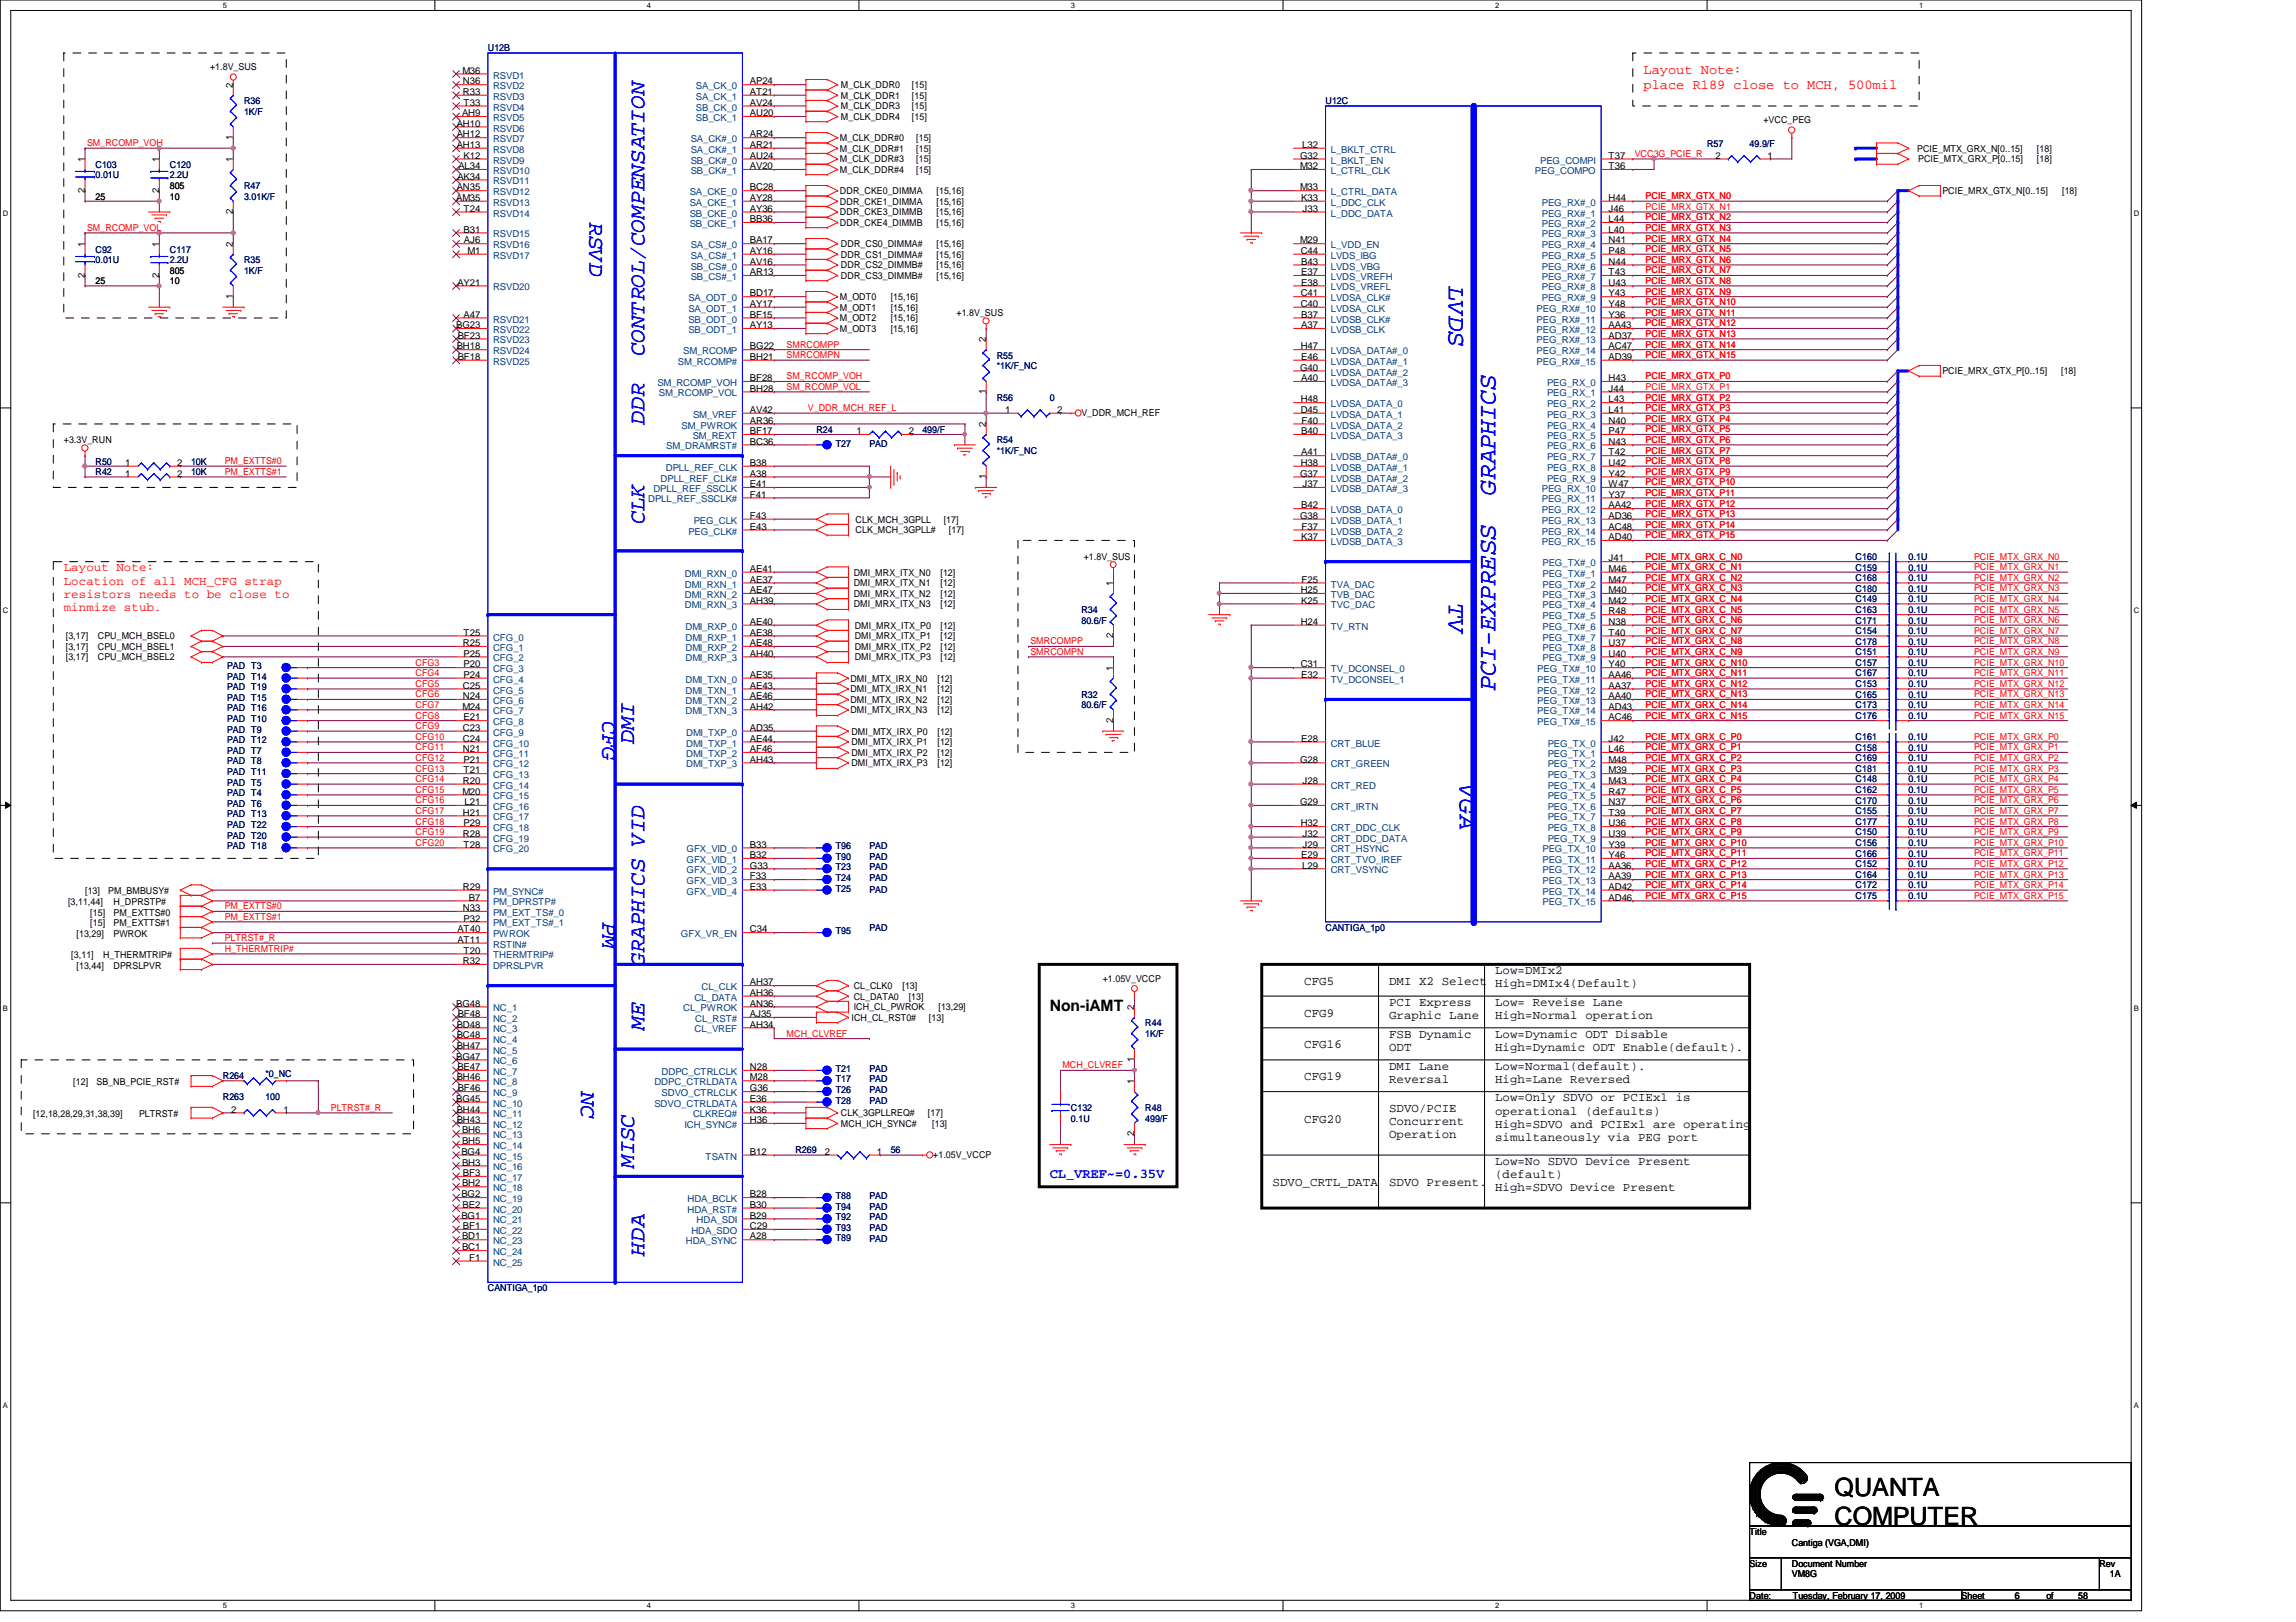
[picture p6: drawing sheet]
<svg xmlns="http://www.w3.org/2000/svg" width="297mm" height="210mm" viewBox="0 0 297 210" stroke-linecap="round" stroke-linejoin="round" font-family="sans-serif">
<defs><g id="words">
<g font-size="3.3" fill="#00f">
<text x="187.4" y="37" transform="rotate(90 187.4 37)">LVDS</text>
<text x="193.5" y="64.1" transform="rotate(-90 193.5 64.1)">GRAPHICS</text>
<text x="187.4" y="78.1" transform="rotate(90 187.4 78.1)">TV</text>
<text x="193.5" y="89.4" transform="rotate(-90 193.5 89.4)">PCI-EXPRESS</text>
<text x="188.8" y="101.5" transform="rotate(90 188.8 101.5)">VGA</text>
</g>
<g font-size="3.3">
<text x="237.3" y="193.6">QUANTA</text>
<text x="237.3" y="197.4">COMPUTER</text>
</g>
<g font-size="2.9" fill="#00f">
<text x="76.3" y="28.8" transform="rotate(90 76.3 28.8)">RSVD</text>
<text x="83.4" y="46.1" transform="rotate(-90 83.4 46.1)">CONTROL/COMPENSATION</text>
<text x="83.4" y="55" transform="rotate(-90 83.4 55)">DDR</text>
<text x="83.4" y="67.9" transform="rotate(-90 83.4 67.9)">CLK</text>
<text x="77.9" y="93.3" transform="rotate(90 77.9 93.3)">CFG</text>
<text x="82" y="96.3" transform="rotate(-90 82 96.3)">DMI</text>
<text x="77.9" y="119.3" transform="rotate(90 77.9 119.3)">PM</text>
<text x="83.4" y="125.1" transform="rotate(-90 83.4 125.1)">GRAPHICS VID</text>
<text x="83.4" y="133.3" transform="rotate(-90 83.4 133.3)">ME</text>
<text x="75.2" y="141.3" transform="rotate(90 75.2 141.3)">NC</text>
<text x="82" y="151.1" transform="rotate(-90 82 151.1)">MISC</text>
<text x="83.4" y="162.5" transform="rotate(-90 83.4 162.5)">HDA</text>
</g>
<text font-size="2" x="135.8" y="130.8">Non-iAMT</text>
<g font-size="1.8" fill="#f00">
<text x="212.6" y="9.6">Layout Note:</text>
<text x="212.6" y="11.5">place R189 close to MCH, 500mil</text>
</g>
<text font-size="1.8" fill="#00f" x="135.8" y="152.4">CL_VREF~=0.35V</text>
<g font-size="1.6" fill="#f00">
<text x="8.3" y="74">Layout Note:</text>
<text x="8.3" y="75.6">Location of all MCH_CFG strap</text>
<text x="8.3" y="77.3">resistors needs to be close to</text>
<text x="8.3" y="79">minmize stub.</text>
</g>
<g font-size="1.6">
<text x="168.7" y="127.4">CFG5</text>
<text x="168.7" y="131.6">CFG9</text>
<text x="179.7" y="127.4">DMI X2 Select</text>
<text x="179.7" y="130.2">PCI Express</text>
<text x="179.7" y="131.9">Graphic Lane</text>
<text x="193.4" y="126.1">Low=DMIx2</text>
<text x="193.4" y="127.8">High=DMIx4(Default)</text>
<text x="193.4" y="130.2">Low= Reveise Lane</text>
<text x="193.4" y="131.9">High=Normal operation</text>
<text x="168.7" y="135.7">CFG16</text>
<text x="179.7" y="134.3">FSB Dynamic</text>
<text x="179.7" y="136">ODT</text>
<text x="193.4" y="134.3">Low=Dynamic ODT Disable</text>
<text x="193.4" y="136">High=Dynamic ODT Enable(default).</text>
<text x="168.7" y="139.8">CFG19</text>
<text x="179.7" y="138.4">DMI Lane</text>
<text x="179.7" y="140.1">Reversal</text>
<text x="179.7" y="143.9">SDVO/PCIE</text>
<text x="193.4" y="142.5">Low=Only SDVO or PCIEx1 is</text>
<text x="193.4" y="138.4">Low=Normal(default).</text>
<text x="193.4" y="140.1">High=Lane Reversed</text>
<text x="168.7" y="145.3">CFG20</text>
<text x="179.7" y="145.6">Concurrent</text>
<text x="179.7" y="147.3">Operation</text>
<text x="193.4" y="144.2">operational (defaults)</text>
<text x="193.4" y="145.9">High=SDVO and PCIEx1 are operating</text>
<text x="193.4" y="147.6">simultaneously via PEG port</text>
<text x="164.6" y="153.5">SDVO_CRTL_DATA</text>
<text x="179.7" y="153.5">SDVO Present.</text>
<text x="193.4" y="150.7">Low=No SDVO Device Present</text>
<text x="193.4" y="152.4">(default)</text>
<text x="193.4" y="154.1">High=SDVO Device Present</text>
</g>
<g font-size="1.2">
<text x="27.2" y="9.1">+1.8V_SUS</text>
<text x="30.1" y="11.3" transform="rotate(-90 30.1 11.3)">2</text>
<text x="59.8" y="9.5">M36</text>
<text x="59.9" y="10.9">N36</text>
<text x="97" y="10.9">AP24</text>
<text x="108.8" y="11.4">M_CLK_DDR0</text>
<text x="118" y="11.4">[15]</text>
<text x="59.1" y="16.4">AH10</text>
<text x="59.1" y="17.8">AH12</text>
<text x="59.8" y="15">AH9</text>
<text x="59.9" y="12.3">R33</text>
<text x="60" y="13.7">T33</text>
<text x="97" y="12.3">AT21</text>
<text x="97" y="13.7">AV24</text>
<text x="97" y="17.8">AR24</text>
<text x="97" y="15">AU20</text>
<text x="108.8" y="15.5">M_CLK_DDR4</text>
<text x="108.8" y="14.1">M_CLK_DDR3</text>
<text x="108.8" y="12.8">M_CLK_DDR1</text>
<text x="118" y="15.5">[15]</text>
<text x="118" y="14.1">[15]</text>
<text x="118" y="12.8">[15]</text>
<text x="228.1" y="16">+VCC_PEG</text>
<text x="11" y="21" transform="rotate(-90 11 21)">1</text>
<text x="20.6" y="21" transform="rotate(-90 20.6 21)">1</text>
<text x="30.1" y="21" transform="rotate(-90 30.1 21)">1</text>
<text x="30.1" y="18.1" transform="rotate(-90 30.1 18.1)">1</text>
<text x="59.1" y="19.1">AH13</text>
<text x="59.2" y="23.2">AK34</text>
<text x="59.3" y="21.9">AL34</text>
<text x="60" y="20.5">K12</text>
<text x="97" y="19.1">AR21</text>
<text x="97" y="20.5">AU24</text>
<text x="97" y="21.9">AV20</text>
<text x="108.7" y="22.4">M_CLK_DDR#4</text>
<text x="108.7" y="21">M_CLK_DDR#3</text>
<text x="108.7" y="19.6">M_CLK_DDR#1</text>
<text x="108.7" y="18.3">M_CLK_DDR#0</text>
<text x="118.5" y="22.4">[15]</text>
<text x="118.5" y="21">[15]</text>
<text x="118.5" y="19.6">[15]</text>
<text x="118.5" y="18.3">[15]</text>
<text x="168.2" y="21.9">M32</text>
<text x="168.2" y="20.5">G32</text>
<text x="168.5" y="19.1">L32</text>
<text x="208.1" y="20.5">T37</text>
<text x="208.1" y="21.9">T36</text>
<text x="222" y="20.5">2</text>
<text x="228.7" y="20.5">1</text>
<text x="248" y="19.6">PCIE_MTX_GRX_N[0..15]</text>
<text x="248.2" y="21">PCIE_MTX_GRX_P[0..15]</text>
<text x="263.5" y="19.6">[18]</text>
<text x="263.5" y="21">[18]</text>
<text x="11" y="24.9" transform="rotate(-90 11 24.9)">2</text>
<text x="12.4" y="25.8">25</text>
<text x="20.6" y="24.9" transform="rotate(-90 20.6 24.9)">2</text>
<text x="22" y="25.8">10</text>
<text x="22" y="24.4">805</text>
<text x="30.1" y="27.7" transform="rotate(-90 30.1 27.7)">2</text>
<text x="59" y="26">AM35</text>
<text x="59.1" y="24.6">AN35</text>
<text x="60" y="27.4">T24</text>
<text x="97" y="24.6">BC28</text>
<text x="97" y="26">AY28</text>
<text x="97" y="27.4">AY36</text>
<text x="97" y="28.7">BB36</text>
<text x="108.7" y="27.9">DDR_CKE3_DIMMB</text>
<text x="108.7" y="29.3">DDR_CKE4_DIMMB</text>
<text x="108.7" y="26.5">DDR_CKE1_DIMMA</text>
<text x="108.7" y="25.1">DDR_CKE0_DIMMA</text>
<text x="121.2" y="27.9">[15,16]</text>
<text x="121.2" y="29.3">[15,16]</text>
<text x="121.2" y="26.5">[15,16]</text>
<text x="121.2" y="25.1">[15,16]</text>
<text x="168.2" y="24.6">M33</text>
<text x="168.4" y="26">K33</text>
<text x="168.5" y="27.4">J33</text>
<text x="208.1" y="26">H44</text>
<text x="208.1" y="27.4">J46</text>
<text x="208.1" y="28.7">L44</text>
<text x="251.3" y="25.1">PCIE_MRX_GTX_N[0..15]</text>
<text x="266.8" y="25.1">[18]</text>
<text x="11" y="35.9" transform="rotate(-90 11 35.9)">2</text>
<text x="11" y="31.9" transform="rotate(-90 11 31.9)">1</text>
<text x="20.6" y="35.9" transform="rotate(-90 20.6 35.9)">2</text>
<text x="20.6" y="31.9" transform="rotate(-90 20.6 31.9)">1</text>
<text x="22" y="35.4">805</text>
<text x="30.1" y="31.9" transform="rotate(-90 30.1 31.9)">2</text>
<text x="60" y="30.1">B31</text>
<text x="60" y="31.5">AJ6</text>
<text x="60.5" y="32.9">M1</text>
<text x="97" y="31.5">BA17</text>
<text x="97" y="32.9">AY16</text>
<text x="97" y="34.2">AV16</text>
<text x="97" y="35.6">AR13</text>
<text x="108.8" y="33.4">DDR_CS1_DIMMA#</text>
<text x="108.8" y="32">DDR_CS0_DIMMA#</text>
<text x="108.8" y="34.7">DDR_CS2_DIMMB#</text>
<text x="121.2" y="33.4">[15,16]</text>
<text x="121.2" y="32">[15,16]</text>
<text x="121.2" y="34.7">[15,16]</text>
<text x="168.2" y="31.5">M29</text>
<text x="168.3" y="32.9">C44</text>
<text x="168.4" y="34.2">B43</text>
<text x="168.4" y="35.6">E37</text>
<text x="208.1" y="30.1">L40</text>
<text x="208.1" y="31.5">N41</text>
<text x="208.1" y="32.9">P48</text>
<text x="208.1" y="34.2">N44</text>
<text x="208.1" y="35.6">T43</text>
<text x="12.4" y="36.8">25</text>
<text x="22" y="36.8">10</text>
<text x="30.1" y="38.7" transform="rotate(-90 30.1 38.7)">1</text>
<text x="59.2" y="37">AY21</text>
<text x="60" y="41.1">A47</text>
<text x="97" y="38.4">BD17</text>
<text x="97" y="39.7">AY17</text>
<text x="97" y="41.1">BF15</text>
<text x="108.7" y="38.9">M_ODT0</text>
<text x="108.7" y="40.2">M_ODT1</text>
<text x="108.7" y="41.6">M_ODT2</text>
<text x="108.8" y="36.1">DDR_CS3_DIMMB#</text>
<text x="115.2" y="38.9">[15,16]</text>
<text x="115.2" y="40.2">[15,16]</text>
<text x="115.2" y="41.6">[15,16]</text>
<text x="121.2" y="36.1">[15,16]</text>
<text x="123.7" y="40.9">+1.8V_SUS</text>
<text x="168.3" y="38.4">C41</text>
<text x="168.3" y="39.7">C40</text>
<text x="168.4" y="37">E38</text>
<text x="168.4" y="41.1">B37</text>
<text x="208.1" y="37">U43</text>
<text x="208.1" y="38.4">Y43</text>
<text x="208.1" y="39.7">Y48</text>
<text x="208.1" y="41.1">Y36</text>
<text x="59" y="42.5">BG23</text>
<text x="59.1" y="45.2">BH18</text>
<text x="59.2" y="43.8">BF23</text>
<text x="59.2" y="46.6">BF18</text>
<text x="97" y="42.5">AY13</text>
<text x="97" y="45.2">BG22</text>
<text x="97" y="46.6">BH21</text>
<text x="108.7" y="43">M_ODT3</text>
<text x="115.2" y="43">[15,16]</text>
<text x="127.5" y="44.3" transform="rotate(-90 127.5 44.3)">2</text>
<text x="168.2" y="48">G40</text>
<text x="168.3" y="45.2">H47</text>
<text x="168.4" y="46.6">E46</text>
<text x="168.4" y="42.5">A37</text>
<text x="208.1" y="42.5">AA43</text>
<text x="208.1" y="43.8">AD37</text>
<text x="208.1" y="45.2">AC47</text>
<text x="208.1" y="46.6">AD39</text>
<text x="97" y="49.3">BF28</text>
<text x="97" y="50.7">BH28</text>
<text x="97" y="53.4">AV42</text>
<text x="127.5" y="51" transform="rotate(-90 127.5 51)">1</text>
<text x="130" y="53.4">1</text>
<text x="136.8" y="53.4">2</text>
<text x="139.9" y="53.8">V_DDR_MCH_REF</text>
<text x="168.3" y="53.4">D45</text>
<text x="168.3" y="52.1">H48</text>
<text x="168.4" y="49.3">A40</text>
<text x="208.1" y="49.3">H43</text>
<text x="208.1" y="50.7">J44</text>
<text x="208.1" y="52.1">L43</text>
<text x="208.1" y="53.4">L41</text>
<text x="251.3" y="48.4">PCIE_MRX_GTX_P[0..15]</text>
<text x="266.7" y="48.4">[18]</text>
<text x="8.3" y="57.4">+3.3V_RUN</text>
<text x="97" y="57.5">BC36</text>
<text x="97" y="54.8">AR36</text>
<text x="97" y="56.2">BF17</text>
<text x="110.8" y="56.2">1</text>
<text x="117.6" y="56.2">2</text>
<text x="127.5" y="55.2" transform="rotate(-90 127.5 55.2)">2</text>
<text x="168.4" y="58.9">A41</text>
<text x="168.4" y="56.2">B40</text>
<text x="168.4" y="54.8">F40</text>
<text x="208.1" y="54.8">N40</text>
<text x="208.1" y="56.2">P47</text>
<text x="208.1" y="57.5">N43</text>
<text x="208.1" y="58.9">T42</text>
<text x="16.2" y="60.3">1</text>
<text x="16.2" y="61.7">1</text>
<text x="22.9" y="60.3">2</text>
<text x="22.9" y="61.7">2</text>
<text x="97" y="60.3">B38</text>
<text x="97" y="61.7">A38</text>
<text x="97" y="63">E41</text>
<text x="97" y="64.4">F41</text>
<text x="127.5" y="62" transform="rotate(-90 127.5 62)">1</text>
<text x="168.2" y="61.7">G37</text>
<text x="168.3" y="60.3">H38</text>
<text x="168.4" y="65.8">B42</text>
<text x="168.5" y="63">J37</text>
<text x="208.1" y="60.3">U42</text>
<text x="208.1" y="61.7">Y42</text>
<text x="208.1" y="63">W47</text>
<text x="208.1" y="64.4">Y37</text>
<text x="208.1" y="65.8">AA42</text>
<text x="97" y="68.5">E43</text>
<text x="97" y="67.1">F43</text>
<text x="110.7" y="69">CLK_MCH_3GPLL#</text>
<text x="110.7" y="67.6">CLK_MCH_3GPLL</text>
<text x="122.1" y="67.6">[17]</text>
<text x="122.8" y="69">[17]</text>
<text x="168.2" y="67.1">G38</text>
<text x="168.4" y="69.9">K37</text>
<text x="168.4" y="68.5">F37</text>
<text x="208.1" y="67.1">AD36</text>
<text x="208.1" y="68.5">AC48</text>
<text x="208.1" y="69.9">AD40</text>
<text x="97" y="74">AE41</text>
<text x="97" y="75.4">AE37</text>
<text x="97" y="76.8">AE47</text>
<text x="110.4" y="74.5">DMI_MRX_ITX_N0</text>
<text x="110.4" y="75.9">DMI_MRX_ITX_N1</text>
<text x="110.4" y="77.3">DMI_MRX_ITX_N2</text>
<text x="121.7" y="74.5">[12]</text>
<text x="121.7" y="75.9">[12]</text>
<text x="121.7" y="77.3">[12]</text>
<text x="140.2" y="72.4">+1.8V_SUS</text>
<text x="144" y="75.8" transform="rotate(-90 144 75.8)">1</text>
<text x="168.3" y="76.8">H25</text>
<text x="168.4" y="75.4">F25</text>
<text x="208.1" y="72.6">J41</text>
<text x="208.1" y="76.8">M40</text>
<text x="208.1" y="74">M46</text>
<text x="208.1" y="75.4">M47</text>
<text x="8.5" y="82.7">[3,17]</text>
<text x="12.7" y="82.7">CPU_MCH_BSEL0</text>
<text x="59.9" y="83.6">R25</text>
<text x="60" y="82.3">T25</text>
<text x="97" y="78.1">AH39</text>
<text x="97" y="80.9">AE40</text>
<text x="97" y="82.3">AE38</text>
<text x="97" y="83.6">AE48</text>
<text x="110.4" y="78.6">DMI_MRX_ITX_N3</text>
<text x="110.6" y="81.4">DMI_MRX_ITX_P0</text>
<text x="110.6" y="82.7">DMI_MRX_ITX_P1</text>
<text x="121.7" y="81.4">[12]</text>
<text x="121.7" y="82.7">[12]</text>
<text x="121.7" y="78.6">[12]</text>
<text x="144" y="82.5" transform="rotate(-90 144 82.5)">2</text>
<text x="168.3" y="80.9">H24</text>
<text x="168.4" y="78.1">K25</text>
<text x="208.1" y="78.1">M42</text>
<text x="208.1" y="79.5">R48</text>
<text x="208.1" y="80.9">N38</text>
<text x="208.1" y="82.3">T40</text>
<text x="208.1" y="83.6">U37</text>
<text x="8.5" y="84.1">[3,17]</text>
<text x="8.5" y="85.5">[3,17]</text>
<text x="12.7" y="84.1">CPU_MCH_BSEL1</text>
<text x="12.7" y="85.5">CPU_MCH_BSEL2</text>
<text x="59.9" y="89.1">C25</text>
<text x="60" y="85">P25</text>
<text x="60" y="86.4">P20</text>
<text x="60" y="87.7">P24</text>
<text x="97" y="85">AH40</text>
<text x="97" y="87.7">AE35</text>
<text x="97" y="89.1">AE43</text>
<text x="110" y="88.2">DMI_MTX_IRX_N0</text>
<text x="110" y="89.6">DMI_MTX_IRX_N1</text>
<text x="110.6" y="84.1">DMI_MRX_ITX_P2</text>
<text x="110.6" y="85.5">DMI_MRX_ITX_P3</text>
<text x="121.3" y="88.2">[12]</text>
<text x="121.3" y="89.6">[12]</text>
<text x="121.7" y="84.1">[12]</text>
<text x="121.7" y="85.5">[12]</text>
<text x="144" y="86.8" transform="rotate(-90 144 86.8)">1</text>
<text x="168.3" y="86.4">C31</text>
<text x="168.4" y="87.7">E32</text>
<text x="208.1" y="86.4">Y40</text>
<text x="208.1" y="85">U40</text>
<text x="208.1" y="87.7">AA46</text>
<text x="208.1" y="89.1">AA37</text>
<text x="59.8" y="91.8">M24</text>
<text x="59.9" y="90.5">N24</text>
<text x="59.9" y="94.6">C23</text>
<text x="59.9" y="96">C24</text>
<text x="60" y="93.2">E21</text>
<text x="97" y="90.5">AE46</text>
<text x="97" y="91.8">AH42</text>
<text x="97" y="94.6">AD35</text>
<text x="97" y="96">AE44</text>
<text x="110" y="91">DMI_MTX_IRX_N2</text>
<text x="110" y="92.3">DMI_MTX_IRX_N3</text>
<text x="110.1" y="95.1">DMI_MTX_IRX_P0</text>
<text x="121.3" y="95.1">[12]</text>
<text x="121.3" y="91">[12]</text>
<text x="121.3" y="92.3">[12]</text>
<text x="144" y="93.5" transform="rotate(-90 144 93.5)">2</text>
<text x="168.4" y="96">E28</text>
<text x="208.1" y="90.5">AA40</text>
<text x="208.1" y="91.8">AD43</text>
<text x="208.1" y="93.2">AC46</text>
<text x="208.1" y="96">J42</text>
<text x="59.9" y="97.3">N21</text>
<text x="59.9" y="101.4">R20</text>
<text x="60" y="98.7">P21</text>
<text x="60" y="100.1">T21</text>
<text x="97" y="97.3">AF46</text>
<text x="97" y="98.7">AH43</text>
<text x="110.1" y="96.4">DMI_MTX_IRX_P1</text>
<text x="110.1" y="97.8">DMI_MTX_IRX_P2</text>
<text x="110.1" y="99.2">DMI_MTX_IRX_P3</text>
<text x="121.3" y="96.4">[12]</text>
<text x="121.3" y="97.8">[12]</text>
<text x="121.3" y="99.2">[12]</text>
<text x="168.2" y="98.7">G28</text>
<text x="168.5" y="101.4">J28</text>
<text x="208.1" y="97.3">L46</text>
<text x="208.1" y="98.7">M48</text>
<text x="208.1" y="100.1">M39</text>
<text x="208.1" y="101.4">M43</text>
<text x="59.8" y="102.8">M20</text>
<text x="59.9" y="105.5">H21</text>
<text x="60" y="106.9">P29</text>
<text x="60.1" y="104.2">L21</text>
<text x="168.2" y="104.2">G29</text>
<text x="168.3" y="106.9">H32</text>
<text x="208.1" y="102.8">R47</text>
<text x="208.1" y="104.2">N37</text>
<text x="208.1" y="105.5">T39</text>
<text x="208.1" y="106.9">U36</text>
<text x="59.9" y="108.3">R28</text>
<text x="60" y="109.7">T28</text>
<text x="97" y="109.7">B33</text>
<text x="97" y="111">B32</text>
<text x="97" y="112.4">G33</text>
<text x="97" y="113.8">F33</text>
<text x="168.4" y="111">E29</text>
<text x="168.5" y="112.4">L29</text>
<text x="168.5" y="108.3">J32</text>
<text x="168.5" y="109.7">J29</text>
<text x="208.1" y="108.3">U39</text>
<text x="208.1" y="109.7">Y39</text>
<text x="208.1" y="111">Y46</text>
<text x="208.1" y="112.4">AA36</text>
<text x="208.1" y="113.8">AA39</text>
<text x="8.8" y="117.2">[3,11,44]</text>
<text x="11" y="115.7">[13]</text>
<text x="11.7" y="118.5">[15]</text>
<text x="11.7" y="119.9">[15]</text>
<text x="14" y="115.7">PM_BMBUSY#</text>
<text x="14.7" y="118.5">PM_EXTTS#0</text>
<text x="14.7" y="119.9">PM_EXTTS#1</text>
<text x="14.7" y="117.2">H_DPRSTP#</text>
<text x="59.9" y="115.1">R29</text>
<text x="59.9" y="117.9">N33</text>
<text x="60" y="119.3">P32</text>
<text x="60.7" y="116.5">B7</text>
<text x="97" y="115.1">E33</text>
<text x="208.1" y="115.1">AD42</text>
<text x="208.1" y="116.5">AD46</text>
<text x="9.2" y="124">[3,11]</text>
<text x="9.9" y="125.4">[13,44]</text>
<text x="9.9" y="121.3">[13,29]</text>
<text x="13.3" y="124">H_THERMTRIP#</text>
<text x="14.7" y="125.4">DPRSLPVR</text>
<text x="14.7" y="121.3">PWROK</text>
<text x="59.2" y="120.6">AT40</text>
<text x="59.2" y="122">AT11</text>
<text x="59.9" y="124.8">R32</text>
<text x="60" y="123.4">T20</text>
<text x="97" y="120.6">C34</text>
<text x="59" y="130.3">BG48</text>
<text x="59.2" y="131.6">BF48</text>
<text x="97" y="127.5">AH37</text>
<text x="97" y="128.9">AH36</text>
<text x="97" y="130.3">AN36</text>
<text x="97" y="131.6">AJ35</text>
<text x="110.4" y="130.7">ICH_CL_PWROK</text>
<text x="110.4" y="128">CL_CLK0</text>
<text x="110.4" y="129.4">CL_DATA0</text>
<text x="116.8" y="128">[13]</text>
<text x="117.6" y="129.4">[13]</text>
<text x="121.4" y="130.7">[13,29]</text>
<text x="142.7" y="127">+1.05V_VCCP</text>
<text x="146.7" y="130.7" transform="rotate(-90 146.7 130.7)">2</text>
<text x="59" y="137.1">BG47</text>
<text x="59.1" y="133">BD48</text>
<text x="59.1" y="134.4">BC48</text>
<text x="59.1" y="135.7">BH47</text>
<text x="97" y="133">AH34</text>
<text x="110.1" y="132.1">ICH_CL_RST0#</text>
<text x="120.2" y="132.1">[13]</text>
<text x="146.7" y="137.4" transform="rotate(-90 146.7 137.4)">1</text>
<text x="9.5" y="140.5">[12]</text>
<text x="12.5" y="140.5">SB_NB_PCIE_RST#</text>
<text x="29.9" y="144">2</text>
<text x="36.7" y="144">1</text>
<text x="59" y="142.6">BG45</text>
<text x="59.1" y="139.8">BH46</text>
<text x="59.1" y="144">BH44</text>
<text x="59.2" y="138.5">BE47</text>
<text x="59.2" y="141.2">BF46</text>
<text x="97" y="141.2">G36</text>
<text x="97" y="142.6">E36</text>
<text x="97" y="144">K36</text>
<text x="97" y="138.5">N28</text>
<text x="97" y="139.8">M28</text>
<text x="146.7" y="140.3" transform="rotate(-90 146.7 140.3)">1</text>
<text x="4.3" y="144.6">[12,18,28,29,31,38,39]</text>
<text x="18" y="144.6">PLTRST#</text>
<text x="59.1" y="145.3">BH43</text>
<text x="59.7" y="149.4">BG4</text>
<text x="59.8" y="146.7">BH6</text>
<text x="59.8" y="148.1">BH5</text>
<text x="97" y="145.3">H36</text>
<text x="97" y="149.4">B12</text>
<text x="106.7" y="149.4">2</text>
<text x="108.8" y="145.8">MCH_ICH_SYNC#</text>
<text x="108.8" y="144.4">CLK_3GPLLREQ#</text>
<text x="113.5" y="149.4">1</text>
<text x="120.1" y="144.4">[17]</text>
<text x="120.6" y="145.8">[13]</text>
<text x="120.7" y="149.8">+1.05V_VCCP</text>
<text x="146.7" y="147" transform="rotate(-90 146.7 147)">2</text>
<text x="59.7" y="154.9">BG2</text>
<text x="59.8" y="150.8">BH3</text>
<text x="59.8" y="153.5">BH2</text>
<text x="59.9" y="152.2">BF3</text>
<text x="97" y="154.9">B28</text>
<text x="59.7" y="157.7">BG1</text>
<text x="59.8" y="160.4">BD1</text>
<text x="59.8" y="161.8">BC1</text>
<text x="59.9" y="156.3">BE2</text>
<text x="59.9" y="159">BF1</text>
<text x="97" y="156.3">B30</text>
<text x="97" y="157.7">B29</text>
<text x="97" y="159">C29</text>
<text x="97" y="160.4">A28</text>
<text x="60.7" y="163.2">F1</text>
<text x="226.4" y="198.6">Title</text>
<text x="226.4" y="202.7">Size</text>
<text x="231.8" y="202.7">Document Number</text>
<text x="231.8" y="200">Cantiga (VGA,DMI)</text>
<text x="271.6" y="202.7">Rev</text>
<text x="226.4" y="206.9">Date:</text>
<text x="231.8" y="204.1">VM8G</text>
<text x="231.9" y="206.9">Tuesday, February 17, 2009</text>
<text x="253.8" y="206.9">Sheet</text>
<text x="260.6" y="206.9">6</text>
<text x="264.7" y="206.9">of</text>
<text x="268.9" y="206.9">58</text>
<text x="273" y="204.1">1A</text>
</g>
<g font-size="1.2" fill="#000080">
<text x="63.1" y="6.6">U12B</text>
<text x="31.6" y="13.5">R36</text>
<text x="31.6" y="14.9">1K/F</text>
<text x="171.5" y="13.5">U12C</text>
<text x="12.4" y="21.7">C103</text>
<text x="12.4" y="23.1">0.01U</text>
<text x="22" y="21.7">C120</text>
<text x="22" y="23.1">2.2U</text>
<text x="220.8" y="19">R57</text>
<text x="226.4" y="19">49.9/F</text>
<text x="31.6" y="24.4">R47</text>
<text x="31.6" y="25.8">3.01K/F</text>
<text x="12.4" y="32.7">C92</text>
<text x="12.4" y="34">0.01U</text>
<text x="22" y="32.7">C117</text>
<text x="22" y="34">2.2U</text>
<text x="31.6" y="34">R35</text>
<text x="31.6" y="35.4">1K/F</text>
<text x="128.9" y="46.4">R55</text>
<text x="128.9" y="47.8">*1K/F_NC</text>
<text x="128.9" y="51.9">R56</text>
<text x="135.8" y="51.9">0</text>
<text x="105.6" y="56">R24</text>
<text x="108.1" y="57.8">T27</text>
<text x="112.5" y="57.8">PAD</text>
<text x="119.3" y="56">499/F</text>
<text x="128.9" y="57.4">R54</text>
<text x="128.9" y="58.7">*1K/F_NC</text>
<text x="12.4" y="60.1">R50</text>
<text x="12.4" y="61.5">R42</text>
<text x="24.7" y="60.1">10K</text>
<text x="24.7" y="61.5">10K</text>
<text x="240.1" y="72.4">C160</text>
<text x="240.1" y="77.9">C149</text>
<text x="240.1" y="75.2">C168</text>
<text x="240.1" y="76.6">C180</text>
<text x="240.1" y="73.8">C159</text>
<text x="246.9" y="72.4">0.1U</text>
<text x="246.9" y="77.9">0.1U</text>
<text x="246.9" y="75.2">0.1U</text>
<text x="246.9" y="76.6">0.1U</text>
<text x="246.9" y="73.8">0.1U</text>
<text x="139.9" y="79.3">R34</text>
<text x="139.9" y="80.7">80.6/F</text>
<text x="240.1" y="82">C154</text>
<text x="240.1" y="79.3">C163</text>
<text x="240.1" y="83.4">C178</text>
<text x="240.1" y="80.7">C171</text>
<text x="246.9" y="82">0.1U</text>
<text x="246.9" y="79.3">0.1U</text>
<text x="246.9" y="83.4">0.1U</text>
<text x="246.9" y="80.7">0.1U</text>
<text x="29.4" y="89.3">PAD T19</text>
<text x="29.4" y="86.6">PAD T3</text>
<text x="29.4" y="88">PAD T14</text>
<text x="240.1" y="84.8">C151</text>
<text x="240.1" y="88.9">C153</text>
<text x="240.1" y="87.5">C167</text>
<text x="240.1" y="86.1">C157</text>
<text x="246.9" y="84.8">0.1U</text>
<text x="246.9" y="88.9">0.1U</text>
<text x="246.9" y="87.5">0.1U</text>
<text x="246.9" y="86.1">0.1U</text>
<text x="29.4" y="92.1">PAD T16</text>
<text x="29.4" y="90.7">PAD T15</text>
<text x="29.4" y="94.8">PAD T9</text>
<text x="29.4" y="93.4">PAD T10</text>
<text x="139.9" y="90.3">R32</text>
<text x="139.9" y="91.7">80.6/F</text>
<text x="240.1" y="95.8">C161</text>
<text x="240.1" y="90.3">C165</text>
<text x="240.1" y="91.7">C173</text>
<text x="240.1" y="93">C176</text>
<text x="246.9" y="95.8">0.1U</text>
<text x="246.9" y="90.3">0.1U</text>
<text x="246.9" y="91.7">0.1U</text>
<text x="246.9" y="93">0.1U</text>
<text x="29.4" y="96.2">PAD T12</text>
<text x="29.4" y="100.3">PAD T11</text>
<text x="29.4" y="98.9">PAD T8</text>
<text x="29.4" y="97.5">PAD T7</text>
<text x="29.4" y="101.7">PAD T5</text>
<text x="240.1" y="98.5">C169</text>
<text x="240.1" y="101.3">C148</text>
<text x="240.1" y="97.2">C158</text>
<text x="240.1" y="99.9">C181</text>
<text x="246.9" y="98.5">0.1U</text>
<text x="246.9" y="101.3">0.1U</text>
<text x="246.9" y="97.2">0.1U</text>
<text x="246.9" y="99.9">0.1U</text>
<text x="29.4" y="105.8">PAD T13</text>
<text x="29.4" y="104.4">PAD T6</text>
<text x="29.4" y="103">PAD T4</text>
<text x="29.4" y="107.1">PAD T22</text>
<text x="240.1" y="104">C170</text>
<text x="240.1" y="102.6">C162</text>
<text x="240.1" y="105.4">C155</text>
<text x="240.1" y="106.7">C177</text>
<text x="246.9" y="104">0.1U</text>
<text x="246.9" y="102.6">0.1U</text>
<text x="246.9" y="105.4">0.1U</text>
<text x="246.9" y="106.7">0.1U</text>
<text x="29.4" y="109.9">PAD T18</text>
<text x="29.4" y="108.5">PAD T20</text>
<text x="108.1" y="111.3">T90</text>
<text x="108.1" y="112.6">T23</text>
<text x="108.1" y="109.9">T96</text>
<text x="112.5" y="111.3">PAD</text>
<text x="112.5" y="112.6">PAD</text>
<text x="112.5" y="109.9">PAD</text>
<text x="240.1" y="113.6">C164</text>
<text x="240.1" y="108.1">C150</text>
<text x="240.1" y="109.5">C156</text>
<text x="240.1" y="110.9">C166</text>
<text x="240.1" y="112.2">C152</text>
<text x="246.9" y="113.6">0.1U</text>
<text x="246.9" y="108.1">0.1U</text>
<text x="246.9" y="109.5">0.1U</text>
<text x="246.9" y="110.9">0.1U</text>
<text x="246.9" y="112.2">0.1U</text>
<text x="108.1" y="114">T24</text>
<text x="108.1" y="115.4">T25</text>
<text x="112.5" y="115.5">PAD</text>
<text x="112.5" y="114">PAD</text>
<text x="240.1" y="116.3">C175</text>
<text x="240.1" y="115">C172</text>
<text x="246.9" y="116.3">0.1U</text>
<text x="246.9" y="115">0.1U</text>
<text x="108.1" y="120.9">T95</text>
<text x="112.5" y="120.4">PAD</text>
<text x="171.5" y="120.4">CANTIGA_1p0</text>
<text x="148.2" y="132.8">R44</text>
<text x="148.2" y="134.2">1K/F</text>
<text x="28.8" y="139.7">R264</text>
<text x="28.8" y="142.4">R263</text>
<text x="34.3" y="139.4">*0_NC</text>
<text x="34.3" y="142.4">100</text>
<text x="108.1" y="141.4">T26</text>
<text x="108.1" y="142.8">T28</text>
<text x="108.1" y="140.1">T17</text>
<text x="108.1" y="138.7">T21</text>
<text x="112.5" y="141.4">PAD</text>
<text x="112.5" y="142.8">PAD</text>
<text x="112.5" y="140.1">PAD</text>
<text x="112.5" y="138.7">PAD</text>
<text x="138.6" y="143.8">C132</text>
<text x="148.2" y="143.8">R48</text>
<text x="102.9" y="149.3">R269</text>
<text x="115.2" y="149.3">56</text>
<text x="138.6" y="145.2">0.1U</text>
<text x="148.2" y="145.2">499/F</text>
<text x="108.1" y="155.2">T88</text>
<text x="112.5" y="155.2">PAD</text>
<text x="108.1" y="159.3">T93</text>
<text x="108.1" y="157.9">T92</text>
<text x="108.1" y="160.7">T89</text>
<text x="108.1" y="156.5">T94</text>
<text x="112.5" y="160.8">PAD</text>
<text x="112.5" y="159.3">PAD</text>
<text x="112.5" y="157.9">PAD</text>
<text x="112.5" y="156.5">PAD</text>
<text x="63.1" y="167.1">CANTIGA_1p0</text>
</g>
<g font-size="1.2" fill="#004080">
<text x="63.8" y="10.2">RSVD1</text>
<text x="63.8" y="11.6">RSVD2</text>
<text x="90" y="11.6">SA_CK_0</text>
<text x="63.8" y="15.7">RSVD5</text>
<text x="63.8" y="17">RSVD6</text>
<text x="63.8" y="12.9">RSVD3</text>
<text x="63.8" y="14.3">RSVD4</text>
<text x="90" y="12.9">SA_CK_1</text>
<text x="90" y="14.3">SB_CK_0</text>
<text x="90" y="15.7">SB_CK_1</text>
<text x="63.8" y="22.5">RSVD10</text>
<text x="63.8" y="23.9">RSVD11</text>
<text x="63.8" y="18.4">RSVD7</text>
<text x="63.8" y="19.8">RSVD8</text>
<text x="63.8" y="21.2">RSVD9</text>
<text x="89.4" y="18.4">SA_CK#_0</text>
<text x="89.4" y="19.8">SA_CK#_1</text>
<text x="89.4" y="21.2">SB_CK#_0</text>
<text x="89.4" y="22.5">SB_CK#_1</text>
<text x="172.2" y="22.5">L_CTRL_CLK</text>
<text x="172.2" y="21.2">L_BKLT_EN</text>
<text x="172.2" y="19.8">L_BKLT_CTRL</text>
<text x="198.6" y="22.5">PEG_COMPO</text>
<text x="199.3" y="21.2">PEG_COMPI</text>
<text x="63.8" y="25.3">RSVD12</text>
<text x="63.8" y="26.6">RSVD13</text>
<text x="63.8" y="28">RSVD14</text>
<text x="89.2" y="25.3">SA_CKE_0</text>
<text x="89.2" y="26.6">SA_CKE_1</text>
<text x="89.2" y="28">SB_CKE_0</text>
<text x="89.2" y="29.4">SB_CKE_1</text>
<text x="172.2" y="25.3">L_CTRL_DATA</text>
<text x="172.2" y="26.6">L_DDC_CLK</text>
<text x="172.2" y="28">L_DDC_DATA</text>
<text x="199.5" y="26.6">PEG_RX#_0</text>
<text x="199.5" y="28">PEG_RX#_1</text>
<text x="199.5" y="29.4">PEG_RX#_2</text>
<text x="63.8" y="30.7">RSVD15</text>
<text x="63.8" y="32.1">RSVD16</text>
<text x="63.8" y="33.5">RSVD17</text>
<text x="89.4" y="32.1">SA_CS#_0</text>
<text x="89.4" y="33.5">SA_CS#_1</text>
<text x="89.4" y="34.9">SB_CS#_0</text>
<text x="172.2" y="32.1">L_VDD_EN</text>
<text x="172.2" y="33.5">LVDS_IBG</text>
<text x="172.2" y="34.9">LVDS_VBG</text>
<text x="199.5" y="30.7">PEG_RX#_3</text>
<text x="199.5" y="32.1">PEG_RX#_4</text>
<text x="199.5" y="33.5">PEG_RX#_5</text>
<text x="199.5" y="34.9">PEG_RX#_6</text>
<text x="63.8" y="37.6">RSVD20</text>
<text x="63.8" y="41.7">RSVD21</text>
<text x="89.1" y="39">SA_ODT_0</text>
<text x="89.1" y="40.3">SA_ODT_1</text>
<text x="89.1" y="41.7">SB_ODT_0</text>
<text x="89.4" y="36.2">SB_CS#_1</text>
<text x="172.2" y="36.2">LVDS_VREFH</text>
<text x="172.2" y="37.6">LVDS_VREFL</text>
<text x="172.2" y="39">LVDSA_CLK#</text>
<text x="172.2" y="40.3">LVDSA_CLK</text>
<text x="172.2" y="41.7">LVDSB_CLK#</text>
<text x="198.8" y="40.3">PEG_RX#_10</text>
<text x="198.8" y="41.7">PEG_RX#_11</text>
<text x="199.5" y="36.2">PEG_RX#_7</text>
<text x="199.5" y="37.6">PEG_RX#_8</text>
<text x="199.5" y="39">PEG_RX#_9</text>
<text x="63.8" y="43.1">RSVD22</text>
<text x="63.8" y="44.4">RSVD23</text>
<text x="63.8" y="45.8">RSVD24</text>
<text x="63.8" y="47.2">RSVD25</text>
<text x="87.7" y="47.2">SM_RCOMP#</text>
<text x="88.4" y="45.8">SM_RCOMP</text>
<text x="89.1" y="43.1">SB_ODT_1</text>
<text x="172.2" y="45.8">LVDSA_DATA#_0</text>
<text x="172.2" y="47.2">LVDSA_DATA#_1</text>
<text x="172.2" y="43.1">LVDSB_CLK</text>
<text x="198.8" y="43.1">PEG_RX#_12</text>
<text x="198.8" y="44.4">PEG_RX#_13</text>
<text x="198.8" y="45.8">PEG_RX#_14</text>
<text x="198.8" y="47.2">PEG_RX#_15</text>
<text x="85" y="50">SM_RCOMP_VOH</text>
<text x="85.3" y="51.3">SM_RCOMP_VOL</text>
<text x="172.2" y="48.6">LVDSA_DATA#_2</text>
<text x="172.2" y="52.7">LVDSA_DATA_0</text>
<text x="172.2" y="50">LVDSA_DATA#_3</text>
<text x="200.1" y="50">PEG_RX_0</text>
<text x="200.1" y="51.3">PEG_RX_1</text>
<text x="200.1" y="52.7">PEG_RX_2</text>
<text x="86.2" y="58.2">SM_DRAMRST#</text>
<text x="88.2" y="55.5">SM_PWROK</text>
<text x="89.6" y="56.8">SM_REXT</text>
<text x="89.7" y="54.1">SM_VREF</text>
<text x="172.2" y="54.1">LVDSA_DATA_1</text>
<text x="172.2" y="55.5">LVDSA_DATA_2</text>
<text x="172.2" y="59.6">LVDSB_DATA#_0</text>
<text x="172.2" y="56.8">LVDSA_DATA_3</text>
<text x="200.1" y="54.1">PEG_RX_3</text>
<text x="200.1" y="55.5">PEG_RX_4</text>
<text x="200.1" y="56.8">PEG_RX_5</text>
<text x="200.1" y="58.2">PEG_RX_6</text>
<text x="200.1" y="59.6">PEG_RX_7</text>
<text x="83.9" y="65">DPLL_REF_SSCLK#</text>
<text x="84.5" y="63.7">DPLL_REF_SSCLK</text>
<text x="85.5" y="62.3">DPLL_REF_CLK#</text>
<text x="86.1" y="60.9">DPLL_REF_CLK</text>
<text x="172.2" y="60.9">LVDSB_DATA#_1</text>
<text x="172.2" y="62.3">LVDSB_DATA#_2</text>
<text x="172.2" y="63.7">LVDSB_DATA#_3</text>
<text x="199.5" y="63.7">PEG_RX_10</text>
<text x="199.5" y="65">PEG_RX_11</text>
<text x="200.1" y="60.9">PEG_RX_8</text>
<text x="200.1" y="62.3">PEG_RX_9</text>
<text x="89.1" y="69.2">PEG_CLK#</text>
<text x="89.7" y="67.8">PEG_CLK</text>
<text x="172.2" y="67.8">LVDSB_DATA_1</text>
<text x="172.2" y="69.2">LVDSB_DATA_2</text>
<text x="172.2" y="66.4">LVDSB_DATA_0</text>
<text x="172.2" y="70.5">LVDSB_DATA_3</text>
<text x="199.5" y="66.4">PEG_RX_12</text>
<text x="199.5" y="67.8">PEG_RX_13</text>
<text x="199.5" y="69.2">PEG_RX_14</text>
<text x="199.5" y="70.5">PEG_RX_15</text>
<text x="88.6" y="74.6">DMI_RXN_0</text>
<text x="88.6" y="76">DMI_RXN_1</text>
<text x="88.6" y="77.4">DMI_RXN_2</text>
<text x="172.2" y="76">TVA_DAC</text>
<text x="172.2" y="77.4">TVB_DAC</text>
<text x="199.6" y="73.3">PEG_TX#_0</text>
<text x="199.6" y="77.4">PEG_TX#_3</text>
<text x="199.6" y="74.6">PEG_TX#_1</text>
<text x="199.6" y="76">PEG_TX#_2</text>
<text x="63.8" y="82.9">CFG_0</text>
<text x="88.6" y="78.7">DMI_RXN_3</text>
<text x="88.7" y="81.5">DMI_RXP_0</text>
<text x="88.7" y="82.9">DMI_RXP_1</text>
<text x="172.2" y="78.7">TVC_DAC</text>
<text x="172.2" y="81.5">TV_RTN</text>
<text x="199.6" y="78.7">PEG_TX#_4</text>
<text x="199.6" y="80.1">PEG_TX#_5</text>
<text x="199.6" y="81.5">PEG_TX#_6</text>
<text x="199.6" y="82.9">PEG_TX#_7</text>
<text x="63.8" y="85.6">CFG_2</text>
<text x="63.8" y="84.2">CFG_1</text>
<text x="63.8" y="87">CFG_3</text>
<text x="63.8" y="88.3">CFG_4</text>
<text x="63.8" y="89.7">CFG_5</text>
<text x="88.7" y="84.2">DMI_RXP_2</text>
<text x="88.7" y="85.6">DMI_RXP_3</text>
<text x="88.7" y="88.3">DMI_TXN_0</text>
<text x="88.7" y="89.7">DMI_TXN_1</text>
<text x="172.2" y="87">TV_DCONSEL_0</text>
<text x="172.2" y="88.3">TV_DCONSEL_1</text>
<text x="198.9" y="87">PEG_TX#_10</text>
<text x="198.9" y="88.3">PEG_TX#_11</text>
<text x="198.9" y="89.7">PEG_TX#_12</text>
<text x="199.6" y="84.2">PEG_TX#_8</text>
<text x="199.6" y="85.6">PEG_TX#_9</text>
<text x="63.8" y="91.1">CFG_6</text>
<text x="63.8" y="92.5">CFG_7</text>
<text x="63.8" y="93.9">CFG_8</text>
<text x="63.8" y="95.2">CFG_9</text>
<text x="88.7" y="91.1">DMI_TXN_2</text>
<text x="88.7" y="92.5">DMI_TXN_3</text>
<text x="88.8" y="95.2">DMI_TXP_0</text>
<text x="198.9" y="91.1">PEG_TX#_13</text>
<text x="198.9" y="92.5">PEG_TX#_14</text>
<text x="198.9" y="93.9">PEG_TX#_15</text>
<text x="63.8" y="96.6">CFG_10</text>
<text x="63.8" y="98">CFG_11</text>
<text x="63.8" y="99.3">CFG_12</text>
<text x="63.8" y="100.7">CFG_13</text>
<text x="88.8" y="96.6">DMI_TXP_1</text>
<text x="88.8" y="98">DMI_TXP_2</text>
<text x="88.8" y="99.3">DMI_TXP_3</text>
<text x="172.2" y="96.6">CRT_BLUE</text>
<text x="172.2" y="99.3">CRT_GREEN</text>
<text x="200.2" y="96.6">PEG_TX_0</text>
<text x="200.2" y="98">PEG_TX_1</text>
<text x="200.2" y="99.3">PEG_TX_2</text>
<text x="200.2" y="100.7">PEG_TX_3</text>
<text x="63.8" y="107.6">CFG_18</text>
<text x="63.8" y="102.1">CFG_14</text>
<text x="63.8" y="103.5">CFG_15</text>
<text x="63.8" y="104.8">CFG_16</text>
<text x="63.8" y="106.2">CFG_17</text>
<text x="172.2" y="107.6">CRT_DDC_CLK</text>
<text x="172.2" y="102.1">CRT_RED</text>
<text x="172.2" y="104.8">CRT_IRTN</text>
<text x="200.2" y="102.1">PEG_TX_4</text>
<text x="200.2" y="103.5">PEG_TX_5</text>
<text x="200.2" y="104.8">PEG_TX_6</text>
<text x="200.2" y="106.2">PEG_TX_7</text>
<text x="200.2" y="107.6">PEG_TX_8</text>
<text x="63.8" y="108.9">CFG_19</text>
<text x="63.8" y="110.3">CFG_20</text>
<text x="88.8" y="110.3">GFX_VID_0</text>
<text x="88.8" y="111.7">GFX_VID_1</text>
<text x="88.8" y="113">GFX_VID_2</text>
<text x="172.2" y="108.9">CRT_DDC_DATA</text>
<text x="172.2" y="110.3">CRT_HSYNC</text>
<text x="172.2" y="111.7">CRT_TVO_IREF</text>
<text x="172.2" y="113">CRT_VSYNC</text>
<text x="199.6" y="110.3">PEG_TX_10</text>
<text x="199.6" y="111.7">PEG_TX_11</text>
<text x="199.6" y="113">PEG_TX_12</text>
<text x="200.2" y="108.9">PEG_TX_9</text>
<text x="63.8" y="115.8">PM_SYNC#</text>
<text x="63.8" y="118.5">PM_EXT_TS#_0</text>
<text x="63.8" y="119.9">PM_EXT_TS#_1</text>
<text x="63.8" y="117.2">PM_DPRSTP#</text>
<text x="88.8" y="114.4">GFX_VID_3</text>
<text x="88.8" y="115.8">GFX_VID_4</text>
<text x="199.6" y="114.4">PEG_TX_13</text>
<text x="199.6" y="115.8">PEG_TX_14</text>
<text x="199.6" y="117.2">PEG_TX_15</text>
<text x="63.8" y="121.3">PWROK</text>
<text x="63.8" y="122.6">RSTIN#</text>
<text x="63.8" y="124">THERMTRIP#</text>
<text x="63.8" y="125.4">DPRSLPVR</text>
<text x="88.1" y="121.3">GFX_VR_EN</text>
<text x="63.8" y="130.9">NC_1</text>
<text x="88.4" y="130.9">CL_PWROK</text>
<text x="89.8" y="129.5">CL_DATA</text>
<text x="90.8" y="128.1">CL_CLK</text>
<text x="63.8" y="132.2">NC_2</text>
<text x="63.8" y="133.6">NC_3</text>
<text x="63.8" y="135">NC_4</text>
<text x="63.8" y="136.4">NC_5</text>
<text x="63.8" y="137.8">NC_6</text>
<text x="89.9" y="133.6">CL_VREF</text>
<text x="90" y="132.2">CL_RST#</text>
<text x="63.8" y="139.1">NC_7</text>
<text x="63.8" y="140.5">NC_8</text>
<text x="63.8" y="141.9">NC_9</text>
<text x="63.8" y="143.2">NC_10</text>
<text x="84.7" y="143.2">SDVO_CTRLDATA</text>
<text x="84.7" y="140.5">DDPC_CTRLDATA</text>
<text x="85.6" y="141.9">SDVO_CTRLCLK</text>
<text x="85.6" y="139.1">DDPC_CTRLCLK</text>
<text x="63.8" y="144.6">NC_11</text>
<text x="63.8" y="146">NC_12</text>
<text x="63.8" y="147.3">NC_13</text>
<text x="63.8" y="148.7">NC_14</text>
<text x="88.6" y="146">ICH_SYNC#</text>
<text x="89.7" y="144.6">CLKREQ#</text>
<text x="63.8" y="150.1">NC_15</text>
<text x="63.8" y="151.5">NC_16</text>
<text x="63.8" y="152.8">NC_17</text>
<text x="63.8" y="154.2">NC_18</text>
<text x="63.8" y="155.6">NC_19</text>
<text x="88.9" y="155.6">HDA_BCLK</text>
<text x="91.3" y="150.1">TSATN</text>
<text x="63.8" y="156.9">NC_20</text>
<text x="63.8" y="158.3">NC_21</text>
<text x="63.8" y="159.7">NC_22</text>
<text x="63.8" y="161">NC_23</text>
<text x="88.7" y="161">HDA_SYNC</text>
<text x="88.9" y="156.9">HDA_RST#</text>
<text x="89.4" y="159.7">HDA_SDO</text>
<text x="90.1" y="158.3">HDA_SDI</text>
<text x="63.8" y="162.4">NC_24</text>
<text x="63.8" y="163.8">NC_25</text>
</g>
<g font-size="1.2" fill="#f00">
<text x="11.3" y="18.9">SM_RCOMP_VOH</text>
<text x="211.5" y="20.3">VCC3G_PCIE_R</text>
<text x="11.3" y="29.9">SM_RCOMP_VOL</text>
<text x="212.9" y="25.8">PCIE_MRX_GTX_N0</text>
<text x="212.9" y="28.5">PCIE_MRX_GTX_N2</text>
<text x="212.9" y="29.9">PCIE_MRX_GTX_N3</text>
<text x="212.9" y="27.2">PCIE_MRX_GTX_N1</text>
<text x="212.9" y="34">PCIE_MRX_GTX_N6</text>
<text x="212.9" y="32.6">PCIE_MRX_GTX_N5</text>
<text x="212.9" y="31.3">PCIE_MRX_GTX_N4</text>
<text x="212.9" y="35.4">PCIE_MRX_GTX_N7</text>
<text x="212.9" y="39.5">PCIE_MRX_GTX_N10</text>
<text x="212.9" y="38.1">PCIE_MRX_GTX_N9</text>
<text x="212.9" y="36.7">PCIE_MRX_GTX_N8</text>
<text x="212.9" y="40.9">PCIE_MRX_GTX_N11</text>
<text x="101.8" y="45">SMRCOMPP</text>
<text x="101.8" y="46.4">SMRCOMPN</text>
<text x="212.9" y="46.4">PCIE_MRX_GTX_N15</text>
<text x="212.9" y="43.6">PCIE_MRX_GTX_N13</text>
<text x="212.9" y="45">PCIE_MRX_GTX_N14</text>
<text x="212.9" y="42.2">PCIE_MRX_GTX_N12</text>
<text x="101.8" y="49.1">SM_RCOMP_VOH</text>
<text x="101.8" y="50.5">SM_RCOMP_VOL</text>
<text x="104.5" y="53.2">V_DDR_MCH_REF_L</text>
<text x="212.9" y="53.2">PCIE_MRX_GTX_P3</text>
<text x="212.9" y="51.9">PCIE_MRX_GTX_P2</text>
<text x="212.9" y="49.1">PCIE_MRX_GTX_P0</text>
<text x="212.9" y="50.5">PCIE_MRX_GTX_P1</text>
<text x="212.9" y="56">PCIE_MRX_GTX_P5</text>
<text x="212.9" y="54.6">PCIE_MRX_GTX_P4</text>
<text x="212.9" y="58.7">PCIE_MRX_GTX_P7</text>
<text x="212.9" y="57.3">PCIE_MRX_GTX_P6</text>
<text x="29.1" y="60.1">PM_EXTTS#0</text>
<text x="29.1" y="61.5">PM_EXTTS#1</text>
<text x="212.9" y="62.8">PCIE_MRX_GTX_P10</text>
<text x="212.9" y="61.5">PCIE_MRX_GTX_P9</text>
<text x="212.9" y="60.1">PCIE_MRX_GTX_P8</text>
<text x="212.9" y="65.6">PCIE_MRX_GTX_P12</text>
<text x="212.9" y="64.2">PCIE_MRX_GTX_P11</text>
<text x="212.9" y="69.7">PCIE_MRX_GTX_P15</text>
<text x="212.9" y="68.3">PCIE_MRX_GTX_P14</text>
<text x="212.9" y="66.9">PCIE_MRX_GTX_P13</text>
<text x="212.9" y="72.4">PCIE_MTX_GRX_C_N0</text>
<text x="212.9" y="73.8">PCIE_MTX_GRX_C_N1</text>
<text x="212.9" y="76.5">PCIE_MTX_GRX_C_N3</text>
<text x="212.9" y="75.2">PCIE_MTX_GRX_C_N2</text>
<text x="212.9" y="77.9">PCIE_MTX_GRX_C_N4</text>
<text x="255.4" y="73.8">PCIE_MTX_GRX_N1</text>
<text x="255.4" y="75.2">PCIE_MTX_GRX_N2</text>
<text x="255.4" y="76.5">PCIE_MTX_GRX_N3</text>
<text x="255.4" y="77.9">PCIE_MTX_GRX_N4</text>
<text x="255.4" y="72.4">PCIE_MTX_GRX_N0</text>
<text x="133.3" y="83.4">SMRCOMPP</text>
<text x="212.9" y="80.6">PCIE_MTX_GRX_C_N6</text>
<text x="212.9" y="79.3">PCIE_MTX_GRX_C_N5</text>
<text x="212.9" y="83.4">PCIE_MTX_GRX_C_N8</text>
<text x="212.9" y="82">PCIE_MTX_GRX_C_N7</text>
<text x="255.4" y="79.3">PCIE_MTX_GRX_N5</text>
<text x="255.4" y="80.6">PCIE_MTX_GRX_N6</text>
<text x="255.4" y="82">PCIE_MTX_GRX_N7</text>
<text x="255.4" y="83.4">PCIE_MTX_GRX_N8</text>
<text x="53.8" y="88.9">CFG5</text>
<text x="53.8" y="86.1">CFG3</text>
<text x="53.8" y="87.5">CFG4</text>
<text x="133.3" y="84.8">SMRCOMPN</text>
<text x="212.9" y="87.5">PCIE_MTX_GRX_C_N11</text>
<text x="212.9" y="86.1">PCIE_MTX_GRX_C_N10</text>
<text x="212.9" y="84.8">PCIE_MTX_GRX_C_N9</text>
<text x="212.9" y="88.9">PCIE_MTX_GRX_C_N12</text>
<text x="255.4" y="86.1">PCIE_MTX_GRX_N10</text>
<text x="255.4" y="87.5">PCIE_MTX_GRX_N11</text>
<text x="255.4" y="88.9">PCIE_MTX_GRX_N12</text>
<text x="255.4" y="84.8">PCIE_MTX_GRX_N9</text>
<text x="53.8" y="95.8">CFG10</text>
<text x="53.8" y="94.4">CFG9</text>
<text x="53.8" y="90.3">CFG6</text>
<text x="53.8" y="91.6">CFG7</text>
<text x="53.8" y="93">CFG8</text>
<text x="212.9" y="91.6">PCIE_MTX_GRX_C_N14</text>
<text x="212.9" y="95.8">PCIE_MTX_GRX_C_P0</text>
<text x="212.9" y="93">PCIE_MTX_GRX_C_N15</text>
<text x="212.9" y="90.3">PCIE_MTX_GRX_C_N13</text>
<text x="255.4" y="91.6">PCIE_MTX_GRX_N14</text>
<text x="255.4" y="93">PCIE_MTX_GRX_N15</text>
<text x="255.4" y="90.3">PCIE_MTX_GRX_N13</text>
<text x="255.4" y="95.8">PCIE_MTX_GRX_P0</text>
<text x="53.8" y="97.1">CFG11</text>
<text x="53.8" y="99.9">CFG13</text>
<text x="53.8" y="98.5">CFG12</text>
<text x="53.8" y="101.2">CFG14</text>
<text x="212.9" y="97.1">PCIE_MTX_GRX_C_P1</text>
<text x="212.9" y="101.2">PCIE_MTX_GRX_C_P4</text>
<text x="212.9" y="99.9">PCIE_MTX_GRX_C_P3</text>
<text x="212.9" y="98.5">PCIE_MTX_GRX_C_P2</text>
<text x="255.4" y="97.1">PCIE_MTX_GRX_P1</text>
<text x="255.4" y="98.5">PCIE_MTX_GRX_P2</text>
<text x="255.4" y="99.9">PCIE_MTX_GRX_P3</text>
<text x="255.4" y="101.2">PCIE_MTX_GRX_P4</text>
<text x="53.8" y="106.7">CFG18</text>
<text x="53.8" y="104">CFG16</text>
<text x="53.8" y="102.6">CFG15</text>
<text x="53.8" y="105.3">CFG17</text>
<text x="212.9" y="102.6">PCIE_MTX_GRX_C_P5</text>
<text x="212.9" y="106.7">PCIE_MTX_GRX_C_P8</text>
<text x="212.9" y="105.3">PCIE_MTX_GRX_C_P7</text>
<text x="212.9" y="104">PCIE_MTX_GRX_C_P6</text>
<text x="255.4" y="102.6">PCIE_MTX_GRX_P5</text>
<text x="255.4" y="104">PCIE_MTX_GRX_P6</text>
<text x="255.4" y="105.3">PCIE_MTX_GRX_P7</text>
<text x="255.4" y="106.7">PCIE_MTX_GRX_P8</text>
<text x="53.8" y="108.1">CFG19</text>
<text x="53.8" y="109.5">CFG20</text>
<text x="212.9" y="113.6">PCIE_MTX_GRX_C_P13</text>
<text x="212.9" y="109.5">PCIE_MTX_GRX_C_P10</text>
<text x="212.9" y="112.2">PCIE_MTX_GRX_C_P12</text>
<text x="212.9" y="108.1">PCIE_MTX_GRX_C_P9</text>
<text x="212.9" y="110.8">PCIE_MTX_GRX_C_P11</text>
<text x="255.4" y="113.6">PCIE_MTX_GRX_P13</text>
<text x="255.4" y="108.1">PCIE_MTX_GRX_P9</text>
<text x="255.4" y="112.2">PCIE_MTX_GRX_P12</text>
<text x="255.4" y="110.8">PCIE_MTX_GRX_P11</text>
<text x="255.4" y="109.5">PCIE_MTX_GRX_P10</text>
<text x="29.1" y="117.7">PM_EXTTS#0</text>
<text x="29.1" y="119">PM_EXTTS#1</text>
<text x="212.9" y="116.3">PCIE_MTX_GRX_C_P15</text>
<text x="212.9" y="114.9">PCIE_MTX_GRX_C_P14</text>
<text x="255.4" y="116.3">PCIE_MTX_GRX_P15</text>
<text x="255.4" y="114.9">PCIE_MTX_GRX_P14</text>
<text x="29.1" y="121.8">PLTRST#_R</text>
<text x="29.1" y="123.2">H_THERMTRIP#</text>
<text x="101.8" y="134.2">MCH_CLVREF</text>
<text x="42.8" y="143.8">PLTRST#_R</text>
<text x="137.5" y="138.3">MCH_CLVREF</text>
</g>
<g font-size="1">
<text x="28.8" y="1">5</text>
<text x="83.7" y="1">4</text>
<text x="138.6" y="1">3</text>
<text x="193.4" y="1">2</text>
<text x="248.3" y="1">1</text>
<text x=".4" y="27.9">D</text>
<text x="276.1" y="27.9">D</text>
<text x=".4" y="79.4">C</text>
<text x="276.1" y="79.4">C</text>
<text x=".4" y="130.8">B</text>
<text x="276.1" y="130.8">B</text>
<text x=".4" y="182.2">A</text>
<text x="276.1" y="182.2">A</text>
<text x="28.8" y="208.1">5</text>
<text x="83.7" y="208.1">4</text>
<text x="138.6" y="208.1">3</text>
<text x="193.4" y="208.1">2</text>
<text x="248.3" y="208.1">1</text>
</g>
</g></defs>
<path d="M0 0h277.1v208.4h-277.1zM1.4 1.4h274.3v205.7h-274.3z" fill="none" stroke="#000" stroke-width=".13"/>
<g fill="#fff">
<path d="M28.8 .1h.6v1.1h-.6z"/>
<path d="M28.8 207.2h.6v1.1h-.6z"/>
</g>
<path d="M56.3 0v1.4M56.3 207.1v1.3" fill="none" stroke="#000" stroke-width=".13"/>
<g fill="#fff">
<path d="M83.7 .1h.5v1.1h-.5z"/>
<path d="M83.7 207.2h.5v1.1h-.5z"/>
</g>
<path d="M111.1 0v1.4M111.1 207.1v1.3" fill="none" stroke="#000" stroke-width=".13"/>
<g fill="#fff">
<path d="M138.6 .1h.5v1.1h-.5z"/>
<path d="M138.6 207.2h.5v1.1h-.5z"/>
</g>
<path d="M166 0v1.4M166 207.1v1.3" fill="none" stroke="#000" stroke-width=".13"/>
<g fill="#fff">
<path d="M193.4 .1h.6v1.1h-.6z"/>
<path d="M193.4 207.2h.6v1.1h-.6z"/>
</g>
<path d="M220.8 0v1.4M220.8 207.1v1.3" fill="none" stroke="#000" stroke-width=".13"/>
<g fill="#fff">
<path d="M248.3 .1h.5v1.1h-.5z"/>
<path d="M248.3 207.2h.5v1.1h-.5z"/>
<path d="M.4 27.1h.7v1.1h-.7z"/>
<path d="M276.1 27.1h.7v1.1h-.7z"/>
<path d="M.4 78.5h.7v1.1h-.7z"/>
<path d="M276.1 78.5h.7v1.1h-.7z"/>
</g>
<path d="M0 52.8h1.4M275.7 52.8h1.4" fill="none" stroke="#000" stroke-width=".13"/>
<g fill="#fff">
<path d="M.4 129.9h.6v1.1h-.6z"/>
<path d="M276.1 129.9h.6v1.1h-.6z"/>
</g>
<path d="M0 104.2h1.4M.7 103.8l.7 .4-.7 .4zM275.7 104.2l.7-.4v.8zM275.7 104.2h1.4" fill="none" stroke="#000" stroke-width=".13"/>
<path d="M.7 103.8l.7 .4-.7 .4zM275.7 104.2l.7-.4v.8z" fill="#000"/>
<g fill="#fff">
<path d="M.4 181.4h.6v1.1h-.6z"/>
<path d="M276.1 181.4h.6v1.1h-.6z"/>
</g>
<path d="M0 155.7h1.4M275.7 155.7h1.4" fill="none" stroke="#000" stroke-width=".13"/>
<g fill="none" stroke="#800040" stroke-width=".13">
<path d="M100.2 13.7h.1M100.2 12.3h.1M100.2 19.2h.1M100.2 11h.1M100.2 15.1h.1M100.2 17.8h.1M100.2 13.7h4.1M100.2 12.3h4.1M100.2 19.2h4.1M100.2 11h4.1M100.2 15.1h4.1M100.2 17.8h4.1"/>
<path d="M100.2 31.5h.1M100.2 35.6h.1M100.2 32.9h.1M100.2 34.3h.1M100.2 27.4h.1M100.2 28.8h.1M100.2 26h.1M100.2 24.7h.1M100.2 20.6h.1M100.2 21.9h.1M100.2 38.4h.1M100.2 39.8h.1"/>
<path d="M100.2 31.5h4.1M100.2 35.6h4.1M100.2 32.9h4.1M100.2 34.3h4.1M100.2 27.4h4.1M100.2 28.8h4.1M100.2 26h4.1M100.2 24.7h4.1M100.2 20.6h4.1M100.2 21.9h4.1M100.2 38.4h4.1M100.2 39.8h4.1"/>
<path d="M100.2 49.4h.1M100.2 50.7h.1M100.2 41.1h.1M100.2 42.5h.1M100.2 49.4h12.3M100.2 50.7h12.3M100.2 41.1h4.1M100.2 42.5h4.1M11 60.3h.1M11 60.3v1.4M100.2 74h.1M100.2 75.4h.1"/>
<path d="M100.2 76.8h.1M100.2 78.1h.1M100.2 74h5.4M100.2 75.4h5.4M100.2 76.8h5.4M100.2 78.1h5.4M28.8 83.7h.1M28.8 85h.1M28.8 82.3h.1M28.8 82.3h30.2M28.8 83.7h30.2M28.8 85h30.2"/>
<path d="M100.2 80.9h.1M100.2 82.3h.1M100.2 87.8h.1M100.2 89.2h.1M100.2 96h.1M100.2 94.6h.1M100.2 83.7h.1M100.2 85h.1M100.2 90.5h.1M100.2 91.9h.1M100.2 98.7h.1M100.2 97.4h.1"/>
<path d="M100.2 80.9h5.4M100.2 82.3h5.4M100.2 87.8h5.4M100.2 89.2h5.4M100.2 96h5.4M100.2 94.6h5.4M100.2 83.7h5.4M100.2 85h5.4M100.2 90.5h5.4M100.2 91.9h5.4M100.2 98.7h5.4M100.2 97.4h5.4"/>
<path d="M27.5 120.7h.1M27.5 124.8h.1M27.5 120.7h31.5M27.5 124.8h31.5M100.2 131.7h.1M100.2 131.7h5.4M137.2 138.5h.1M137.2 138.5v2.8M146.8 138.5h.1M146.8 138.5v1.4M100.2 141.3h.1M100.2 142.6h.1"/>
<path d="M100.2 141.3h4.1M100.2 142.6h4.1M137.2 145.4h.1M137.2 145.4v2.7M146.8 146.7h.1M146.8 146.7v1.4"/>
</g>
<circle cx="11" cy="60.3" r=".26" fill="#f0f"/>
<circle cx="11" cy="60.3" r=".26" fill="none" stroke="#f0f" stroke-width=".13"/>
<g fill="none" stroke="#800040" stroke-width=".13">
<path d="M11 37h.1M11 37h9.6M11 59h.1M11 59v1.3M100.2 45.3h.1M100.2 46.6h.1M100.2 53.5h.1M100.2 45.3h12.3M100.2 46.6h12.3M100.2 53.5h27.4M11 60.3h.1M11 61.7h.1"/>
<path d="M11 60.3h5.5M11 61.7h5.5M23.3 60.3h.1M23.3 61.7h.1M23.3 60.3h13.7M23.3 61.7h13.7M27.5 115.2h.1M27.5 117.9h.1M27.5 119.3h.1M27.5 116.6h.1M27.5 115.2h31.5M27.5 117.9h31.5"/>
<path d="M27.5 119.3h31.5M27.5 116.6h31.5M27.5 122h.1M27.5 122h31.5M100.2 144h.1M100.2 144h4.1"/>
</g>
<circle cx="20.6" cy="37" r=".26" fill="#f0f"/>
<circle cx="20.6" cy="37" r=".26" fill="none" stroke="#f0f" stroke-width=".13"/>
<g fill="none" stroke="#800040" stroke-width=".13">
<path d="M11 19.2h.1M11 19.2h9.6M30.2 17.8h.1M30.2 17.8v1.4M11 30.1h.1M11 24.7h.1M11 26h.1M11 24.7v1.3M11 30.1v1.4M11 26h9.6M20.6 24.7h.1M20.6 35.6h.1"/>
<path d="M20.6 26h.1M20.6 24.7v2.7M20.6 35.6v1.4"/>
</g>
<circle cx="20.6" cy="26" r=".26" fill="#f0f"/>
<circle cx="20.6" cy="26" r=".26" fill="none" stroke="#f0f" stroke-width=".13"/>
<path d="M20.6 19.2h.1M20.6 19.2h9.6" fill="none" stroke="#800040" stroke-width=".13"/>
<circle cx="30.2" cy="19.2" r=".26" fill="#f0f"/>
<circle cx="30.2" cy="19.2" r=".26" fill="none" stroke="#f0f" stroke-width=".13"/>
<circle cx="20.6" cy="19.2" r=".26" fill="#f0f"/>
<circle cx="20.6" cy="19.2" r=".26" fill="none" stroke="#f0f" stroke-width=".13"/>
<path d="M20.6 30.1h.1M20.6 30.1h9.6" fill="none" stroke="#800040" stroke-width=".13"/>
<circle cx="30.2" cy="30.1" r=".26" fill="#f0f"/>
<circle cx="30.2" cy="30.1" r=".26" fill="none" stroke="#f0f" stroke-width=".13"/>
<circle cx="20.6" cy="30.1" r=".26" fill="#f0f"/>
<circle cx="20.6" cy="30.1" r=".26" fill="none" stroke="#f0f" stroke-width=".13"/>
<g fill="none" stroke="#800040" stroke-width=".13">
<path d="M11 19.2h.1M11 19.2v1.4M20.6 19.2h.1M20.6 19.2v1.4M30.2 19.2h.1M30.2 19.2v1.4M11 35.6h.1M11 30.1h.1M11 35.6v1.4M11 30.1h9.6M20.6 37h.1M20.6 30.1h.1"/>
<path d="M20.6 30.1v1.4M20.6 37v2.8M30.2 27.4h.1M30.2 30.1h.1M30.2 38.4h.1M30.2 27.4v4.1M30.2 38.4v1.4M127.6 50.7h.1M127.6 42.5h.1M127.6 53.5h.1M127.6 42.5v1.4M127.6 50.7v4.2"/>
<path d="M127.6 53.5h2.7M100.2 68.6h.1M100.2 67.2h.1M100.2 68.6h5.4M100.2 67.2h5.4M127.6 61.7h.1M127.6 61.7v1.4M100.2 112.4h.1M100.2 113.8h.1M100.2 109.7h.1M100.2 115.2h.1M100.2 111.1h.1"/>
<path d="M100.2 112.4h4.1M100.2 113.8h4.1M100.2 109.7h4.1M100.2 115.2h4.1M100.2 111.1h4.1M28.8 139.9h.1M28.8 139.9h1.4M37 139.9h.1M37 139.9h4.2M100.2 133h.1M100.2 127.6h.1M100.2 128.9h.1"/>
<path d="M100.2 130.3h.1M100.2 120.7h.1M100.2 138.5h.1M100.2 139.9h.1M100.2 133v1.4M100.2 127.6h5.4M100.2 128.9h5.4M100.2 130.3h5.4M100.2 139.9h4.1M100.2 120.7h4.1M100.2 138.5h4.1M146.8 128.9h.1"/>
<path d="M146.8 128.9v1.4M28.8 144h.1M28.8 144h1.4M41.2 144h.1M41.2 144h9.6M100.2 145.4h.1M100.2 149.5h.1M100.2 145.4h4.1M100.2 149.5h6.8M113.9 149.5h.1M113.9 149.5h5.4"/>
</g>
<circle cx="127.5" cy="53.5" r=".26" fill="#f0f"/>
<circle cx="127.5" cy="53.5" r=".26" fill="none" stroke="#f0f" stroke-width=".13"/>
<path d="M100.2 54.9h.1M100.2 56.2h.1M100.2 54.9h24.6M100.2 56.2h10.9M118 56.2h.1M118 56.2h6.8M124.8 56.2h.1M124.8 56.2v1.4M137.2 53.5h.1M137.2 53.5h1.4" fill="none" stroke="#800040" stroke-width=".13"/>
<path d="M124.6 56h.4v.2v.2h-.2h-.2z" fill-rule="evenodd" fill="#f0f"/>
<path d="M124.6 56h.4v.2v.2h-.2h-.2z" fill="none" stroke="#f0f" stroke-width=".13"/>
<g fill="none" stroke="#800040" stroke-width=".13">
<path d="M161.9 21.9h.1M161.9 24.7h.1M161.9 21.9h5.4M161.9 21.9v2.8M161.9 24.7h5.4M100.2 57.6h.1M100.2 57.6h4.1M124.8 54.9h.1M124.8 54.9v1.3M144.1 74h.1M144.1 74v1.4M133.1 85h.1"/>
<path d="M133.1 83.7h.1M133.1 85h11M144.1 82.3h.1M144.1 85h.1M144.1 93.3h.1M144.1 82.3v1.4h-11M144.1 85v1.4M144.1 93.3v1.3M100.2 157.7h.1M100.2 159.1h.1M100.2 155h.1M100.2 156.3h.1"/>
<path d="M100.2 157.7h4.1M100.2 159.1h4.1M100.2 155h4.1M100.2 156.3h4.1M100.2 160.4h.1M100.2 160.4h4.1"/>
</g>
<circle cx="161.8" cy="24.6" r=".26" fill="#f0f"/>
<circle cx="161.8" cy="24.6" r=".26" fill="none" stroke="#f0f" stroke-width=".13"/>
<path d="M161.9 26h.1M161.9 24.7v1.3M161.9 26h5.4" fill="none" stroke="#800040" stroke-width=".13"/>
<circle cx="161.8" cy="26" r=".26" fill="#f0f"/>
<circle cx="161.8" cy="26" r=".26" fill="none" stroke="#f0f" stroke-width=".13"/>
<path d="M161.9 27.4h.1M161.9 26v1.4M161.9 27.4h5.4" fill="none" stroke="#800040" stroke-width=".13"/>
<circle cx="161.8" cy="27.4" r=".26" fill="#f0f"/>
<circle cx="161.8" cy="27.4" r=".26" fill="none" stroke="#f0f" stroke-width=".13"/>
<path d="M161.9 30.1h.1M161.9 27.4v2.7M161.9 80.9h.1M161.9 86.4h.1M161.9 86.4v1.4M161.9 80.9h5.4" fill="none" stroke="#800040" stroke-width=".13"/>
<circle cx="161.8" cy="86.4" r=".26" fill="#f0f"/>
<circle cx="161.8" cy="86.4" r=".26" fill="none" stroke="#f0f" stroke-width=".13"/>
<path d="M161.9 80.9h.1M161.9 80.9v5.5h5.4M167.3 86.4h.1M161.9 112.4h.1M161.9 112.4v4.2" fill="none" stroke="#800040" stroke-width=".13"/>
<circle cx="161.8" cy="112.4" r=".26" fill="#f0f"/>
<circle cx="161.8" cy="112.4" r=".26" fill="none" stroke="#f0f" stroke-width=".13"/>
<path d="M161.9 87.8h.1M161.9 96h.1M161.9 87.8h5.4M161.9 96h5.4M161.9 87.8v8.2" fill="none" stroke="#800040" stroke-width=".13"/>
<circle cx="161.8" cy="87.8" r=".26" fill="#f0f"/>
<circle cx="161.8" cy="87.8" r=".26" fill="none" stroke="#f0f" stroke-width=".13"/>
<path d="M161.9 98.7h.1M161.9 96h.1M161.9 98.7h5.4M161.9 96v2.7" fill="none" stroke="#800040" stroke-width=".13"/>
<circle cx="161.8" cy="96" r=".26" fill="#f0f"/>
<circle cx="161.8" cy="96" r=".26" fill="none" stroke="#f0f" stroke-width=".13"/>
<path d="M161.9 98.7h.1M161.9 98.7v2.8M161.9 101.5h.1M161.9 101.5h5.4" fill="none" stroke="#800040" stroke-width=".13"/>
<circle cx="161.8" cy="98.7" r=".26" fill="#f0f"/>
<circle cx="161.8" cy="98.7" r=".26" fill="none" stroke="#f0f" stroke-width=".13"/>
<path d="M161.9 104.2h.1M161.9 101.5h.1M161.9 104.2h5.4M161.9 101.5v2.7" fill="none" stroke="#800040" stroke-width=".13"/>
<circle cx="161.8" cy="101.5" r=".26" fill="#f0f"/>
<circle cx="161.8" cy="101.5" r=".26" fill="none" stroke="#f0f" stroke-width=".13"/>
<path d="M161.9 107h.1M161.9 104.2h.1M161.9 107h5.4M161.9 104.2v2.8" fill="none" stroke="#800040" stroke-width=".13"/>
<circle cx="161.8" cy="104.2" r=".25" fill="#f0f"/>
<circle cx="161.8" cy="104.2" r=".25" fill="none" stroke="#f0f" stroke-width=".13"/>
<path d="M161.9 108.3h.1M161.9 107h.1M161.9 108.3h5.4M161.9 107v1.3" fill="none" stroke="#800040" stroke-width=".13"/>
<circle cx="161.8" cy="106.9" r=".26" fill="#f0f"/>
<circle cx="161.8" cy="106.9" r=".26" fill="none" stroke="#f0f" stroke-width=".13"/>
<path d="M161.9 109.7h.1M161.9 108.3h.1M161.9 109.7h5.4M161.9 108.3v1.4" fill="none" stroke="#800040" stroke-width=".13"/>
<circle cx="161.8" cy="108.3" r=".26" fill="#f0f"/>
<circle cx="161.8" cy="108.3" r=".26" fill="none" stroke="#f0f" stroke-width=".13"/>
<path d="M161.9 111.1h.1M161.9 109.7h.1M161.9 111.1h5.4M161.9 109.7v1.4" fill="none" stroke="#800040" stroke-width=".13"/>
<circle cx="161.8" cy="109.7" r=".26" fill="#f0f"/>
<circle cx="161.8" cy="109.7" r=".26" fill="none" stroke="#f0f" stroke-width=".13"/>
<path d="M161.9 112.4h.1M161.9 111.1h.1M161.9 112.4h5.4M161.9 111.1v1.3" fill="none" stroke="#800040" stroke-width=".13"/>
<circle cx="161.8" cy="111" r=".25" fill="#f0f"/>
<circle cx="161.8" cy="111" r=".25" fill="none" stroke="#f0f" stroke-width=".13"/>
<path d="M231.8 17.8h.1M231.8 17.8v2.8h-2.7M211.2 20.6h.1M211.2 20.6h11M214 20.6h.1M214 20.6v1.3M229.1 20.6h.1" fill="none" stroke="#800040" stroke-width=".13"/>
<path d="M213.8 20.3h.1l.3 .1-.1 .3-.2 .1-.1-.1z" fill-rule="evenodd" fill="#f0f"/>
<path d="M213.8 20.3h.1l.3 .1-.1 .3-.2 .1-.1-.1z" fill="none" stroke="#f0f" stroke-width=".13"/>
<path d="M211.2 21.9h.1M211.2 21.9h2.8" fill="none" stroke="#800040" stroke-width=".13"/>
<path d="M240.1 20.6h2.7" fill="none" stroke="#00f" stroke-width=".38"/>
<circle cx="240.1" cy="20.6" r=".19" fill="#00f"/>
<path d="M240.1 19.2h2.7" fill="none" stroke="#00f" stroke-width=".38"/>
<circle cx="240.1" cy="19.2" r=".19" fill="#00f"/>
<path d="M245.5 27.4v1.4" fill="none" stroke="#00f" stroke-width=".38"/>
<circle cx="245.5" cy="27.4" r=".19" fill="#00f"/>
<path d="M245.5 31.5v1.4" fill="none" stroke="#00f" stroke-width=".38"/>
<circle cx="245.5" cy="31.5" r=".19" fill="#00f"/>
<path d="M245.5 38.4v1.4" fill="none" stroke="#00f" stroke-width=".38"/>
<circle cx="245.5" cy="38.4" r=".19" fill="#00f"/>
<path d="M245.5 35.6v1.4" fill="none" stroke="#00f" stroke-width=".38"/>
<circle cx="245.5" cy="35.6" r=".19" fill="#00f"/>
<g fill="none" stroke="#800040" stroke-width=".13">
<path d="M211.2 39.8h.1M211.2 26h.1M211.2 38.4h.1M211.2 34.3h.1M211.2 37h.1M211.2 32.9h.1M211.2 31.5h.1M211.2 28.8h.1M211.2 35.6h.1M211.2 30.1h.1M211.2 39.8h33M211.2 26h33"/>
<path d="M211.2 38.4h33M211.2 34.3h33M211.2 37h33M211.2 32.9h33M211.2 31.5h33M211.2 28.8h33M211.2 35.6h33M211.2 30.1h33M211.2 46.6h.1M211.2 43.9h.1M211.2 45.3h.1M211.2 42.5h.1"/>
<path d="M211.2 41.1h.1M211.2 46.6h33M211.2 43.9h33M211.2 45.3h33M211.2 42.5h33M211.2 41.1h33"/>
</g>
<path d="M245.5 24.7h1.4" fill="none" stroke="#00f" stroke-width=".38"/>
<circle cx="245.5" cy="24.7" r=".19" fill="#00f"/>
<path d="M211.2 27.4h.1M211.2 27.4h33" fill="none" stroke="#800040" stroke-width=".13"/>
<path d="M245.5 43.9v1.4" fill="none" stroke="#00f" stroke-width=".38"/>
<circle cx="245.5" cy="43.9" r=".19" fill="#00f"/>
<path d="M245.5 24.7v1.3" fill="none" stroke="#00f" stroke-width=".38"/>
<circle cx="245.5" cy="24.7" r=".19" fill="#00f"/>
<path d="M245.5 26v1.4" fill="none" stroke="#00f" stroke-width=".38"/>
<circle cx="245.5" cy="26" r=".19" fill="#00f"/>
<path d="M245.5 28.8v1.3" fill="none" stroke="#00f" stroke-width=".38"/>
<circle cx="245.5" cy="28.8" r=".19" fill="#00f"/>
<path d="M245.5 30.1v1.4" fill="none" stroke="#00f" stroke-width=".38"/>
<circle cx="245.5" cy="30.1" r=".19" fill="#00f"/>
<path d="M245.5 34.3v1.3" fill="none" stroke="#00f" stroke-width=".38"/>
<circle cx="245.5" cy="34.3" r=".19" fill="#00f"/>
<path d="M245.5 32.9v1.4" fill="none" stroke="#00f" stroke-width=".38"/>
<circle cx="245.5" cy="32.9" r=".19" fill="#00f"/>
<path d="M245.5 37v1.4" fill="none" stroke="#00f" stroke-width=".38"/>
<circle cx="245.5" cy="37" r=".19" fill="#00f"/>
<path d="M245.5 39.8v1.3" fill="none" stroke="#00f" stroke-width=".38"/>
<circle cx="245.5" cy="39.8" r=".19" fill="#00f"/>
<path d="M245.5 41.1v1.4" fill="none" stroke="#00f" stroke-width=".38"/>
<circle cx="245.5" cy="41.1" r=".19" fill="#00f"/>
<path d="M245.5 42.5v1.4" fill="none" stroke="#00f" stroke-width=".38"/>
<circle cx="245.5" cy="42.5" r=".19" fill="#00f"/>
<path d="M245.5 50.7v1.4" fill="none" stroke="#00f" stroke-width=".38"/>
<circle cx="245.5" cy="50.7" r=".19" fill="#00f"/>
<path d="M245.5 59v1.3" fill="none" stroke="#00f" stroke-width=".38"/>
<circle cx="245.5" cy="59" r=".19" fill="#00f"/>
<path d="M245.5 56.2v1.4" fill="none" stroke="#00f" stroke-width=".38"/>
<circle cx="245.5" cy="56.2" r=".19" fill="#00f"/>
<g fill="none" stroke="#800040" stroke-width=".13">
<path d="M211.2 53.5h.1M211.2 52.1h.1M211.2 56.2h.1M211.2 54.9h.1M211.2 59h.1M211.2 49.4h.1M211.2 57.6h.1M211.2 53.5h33M211.2 52.1h33M211.2 56.2h33M211.2 54.9h33M211.2 59h33"/>
<path d="M211.2 49.4h33M211.2 57.6h33M211.2 69.9h.1M211.2 63.1h.1M211.2 68.6h.1M211.2 61.7h.1M211.2 67.2h.1M211.2 60.3h.1M211.2 65.8h.1M211.2 64.4h.1M211.2 69.9h33M211.2 63.1h33"/>
<path d="M211.2 68.6h33M211.2 61.7h33M211.2 67.2h33M211.2 60.3h33M211.2 65.8h33M211.2 64.4h33"/>
</g>
<path d="M245.5 48h1.4" fill="none" stroke="#00f" stroke-width=".38"/>
<circle cx="245.5" cy="48" r=".19" fill="#00f"/>
<path d="M245.5 67.2v1.4" fill="none" stroke="#00f" stroke-width=".38"/>
<circle cx="245.5" cy="67.2" r=".19" fill="#00f"/>
<path d="M245.5 63.1v1.3" fill="none" stroke="#00f" stroke-width=".38"/>
<circle cx="245.5" cy="63.1" r=".19" fill="#00f"/>
<path d="M211.2 50.7h.1M211.2 50.7h33" fill="none" stroke="#800040" stroke-width=".13"/>
<path d="M245.5 48v1.4" fill="none" stroke="#00f" stroke-width=".38"/>
<circle cx="245.5" cy="48" r=".19" fill="#00f"/>
<path d="M245.5 49.4v1.3" fill="none" stroke="#00f" stroke-width=".38"/>
<circle cx="245.5" cy="49.4" r=".19" fill="#00f"/>
<path d="M245.5 52.1v1.4" fill="none" stroke="#00f" stroke-width=".38"/>
<circle cx="245.5" cy="52.1" r=".19" fill="#00f"/>
<path d="M245.5 54.9v1.3" fill="none" stroke="#00f" stroke-width=".38"/>
<circle cx="245.5" cy="54.9" r=".19" fill="#00f"/>
<path d="M245.5 53.5v1.4" fill="none" stroke="#00f" stroke-width=".38"/>
<circle cx="245.5" cy="53.5" r=".19" fill="#00f"/>
<path d="M245.5 57.6v1.4" fill="none" stroke="#00f" stroke-width=".38"/>
<circle cx="245.5" cy="57.6" r=".19" fill="#00f"/>
<path d="M245.5 61.7v1.4" fill="none" stroke="#00f" stroke-width=".38"/>
<circle cx="245.5" cy="61.7" r=".19" fill="#00f"/>
<path d="M245.5 60.3v1.4" fill="none" stroke="#00f" stroke-width=".38"/>
<circle cx="245.5" cy="60.3" r=".19" fill="#00f"/>
<path d="M245.5 64.4v1.4" fill="none" stroke="#00f" stroke-width=".38"/>
<circle cx="245.5" cy="64.4" r=".19" fill="#00f"/>
<path d="M245.5 65.8v1.4" fill="none" stroke="#00f" stroke-width=".38"/>
<circle cx="245.5" cy="65.8" r=".19" fill="#00f"/>
<g fill="none" stroke="#800040" stroke-width=".13">
<path d="M157.8 76.8h.1M157.8 76.8h9.5M211.2 72.7h.1M211.2 74h.1M211.2 79.5h.1M211.2 76.8h.1M211.2 75.4h.1M211.2 78.1h.1M211.2 72.7h31.6M211.2 74h31.6M211.2 79.5h31.6M211.2 76.8h31.6"/>
<path d="M211.2 75.4h31.6M211.2 78.1h31.6M246.9 74h.1M246.9 75.4h.1M246.9 76.8h.1M246.9 78.1h.1M246.9 79.5h.1M246.9 72.7h.1M246.9 72.7h20.6M246.9 74h20.6M246.9 79.5h20.6M246.9 76.8h20.6"/>
<path d="M246.9 75.4h20.6M246.9 78.1h20.6M211.2 91.9h.1M211.2 87.8h.1M211.2 80.9h.1M211.2 86.4h.1M211.2 85h.1M211.2 83.7h.1M211.2 89.2h.1M211.2 82.3h.1M211.2 97.4h.1M211.2 96h.1"/>
<path d="M211.2 98.7h.1M211.2 91.9h31.6M211.2 87.8h31.6M211.2 80.9h31.6M211.2 86.4h31.6M211.2 85h31.6M211.2 83.7h31.6M211.2 89.2h31.6M211.2 82.3h31.6M211.2 97.4h31.6M211.2 96h31.6M211.2 98.7h31.6"/>
<path d="M246.9 80.9h.1M246.9 82.3h.1M246.9 83.7h.1M246.9 91.9h.1M246.9 86.4h.1M246.9 93.3h.1M246.9 87.8h.1M246.9 89.2h.1M246.9 90.5h.1M246.9 85h.1M246.9 96h.1M246.9 97.4h.1"/>
<path d="M246.9 98.7h.1M246.9 91.9h20.6M246.9 87.8h20.6M246.9 80.9h20.6M246.9 86.4h20.6M246.9 85h20.6M246.9 83.7h20.6M246.9 89.2h20.6M246.9 82.3h20.6M246.9 93.3h20.6M246.9 90.5h20.6M246.9 97.4h20.6"/>
<path d="M246.9 96h20.6M246.9 98.7h20.6M211.2 113.8h.1M211.2 102.9h.1M211.2 109.7h.1M211.2 112.4h.1M211.2 116.6h.1M211.2 101.5h.1M211.2 108.3h.1M211.2 111.1h.1M211.2 100.1h.1M211.2 107h.1"/>
<path d="M211.2 115.2h.1M211.2 105.6h.1M211.2 104.2h.1M211.2 113.8h31.6M211.2 102.9h31.6M211.2 109.7h31.6M211.2 112.4h31.6M211.2 116.6h31.6M211.2 101.5h31.6M211.2 108.3h31.6M211.2 111.1h31.6M211.2 100.1h31.6"/>
<path d="M211.2 107h31.6M211.2 115.2h31.6M211.2 105.6h31.6M211.2 104.2h31.6M246.9 113.8h.1M246.9 100.1h.1M246.9 101.5h.1M246.9 102.9h.1M246.9 104.2h.1M246.9 105.6h.1M246.9 107h.1M246.9 108.3h.1"/>
<path d="M246.9 112.4h.1M246.9 111.1h.1M246.9 109.7h.1M246.9 116.6h.1M246.9 115.2h.1M246.9 113.8h20.6M246.9 102.9h20.6M246.9 109.7h20.6M246.9 112.4h20.6M246.9 116.6h20.6M246.9 101.5h20.6M246.9 108.3h20.6"/>
<path d="M246.9 111.1h20.6M246.9 100.1h20.6M246.9 107h20.6M246.9 115.2h20.6M246.9 105.6h20.6M246.9 104.2h20.6"/>
</g>
<circle cx="157.7" cy="76.8" r=".25" fill="#f0f"/>
<circle cx="157.7" cy="76.8" r=".25" fill="none" stroke="#f0f" stroke-width=".13"/>
<path d="M157.8 78.1h.1M157.8 78.1h9.5" fill="none" stroke="#800040" stroke-width=".13"/>
<circle cx="157.7" cy="78.1" r=".26" fill="#f0f"/>
<circle cx="157.7" cy="78.1" r=".26" fill="none" stroke="#f0f" stroke-width=".13"/>
<path d="M100.2 64.4h.1M100.2 64.4h12.3M112.5 61.7h.1M112.5 61.7h2.7M157.8 78.1h.1M157.8 75.4h.1M157.8 76.8h.1M157.8 75.4v4.1M157.8 75.4h9.5" fill="none" stroke="#800040" stroke-width=".13"/>
<circle cx="112.5" cy="61.7" r=".26" fill="#f0f"/>
<circle cx="112.5" cy="61.7" r=".26" fill="none" stroke="#f0f" stroke-width=".13"/>
<path d="M100.2 63.1h.1M100.2 63.1h12.3" fill="none" stroke="#800040" stroke-width=".13"/>
<circle cx="112.5" cy="63" r=".25" fill="#f0f"/>
<circle cx="112.5" cy="63" r=".25" fill="none" stroke="#f0f" stroke-width=".13"/>
<g fill="none" stroke="#800040" stroke-width=".13">
<path d="M100.2 60.3h.1M100.2 61.7h.1M100.2 60.3h12.3M100.2 61.7h12.3M112.5 63.1h.1M112.5 61.7h.1M112.5 60.3h.1M112.5 60.3v4.1M39.8 97.4h.1M39.8 96h.1M39.8 94.6h.1M39.8 98.7h.1"/>
<path d="M39.8 90.5h.1M39.8 91.9h.1M39.8 89.2h.1M39.8 86.4h.1M39.8 87.8h.1M39.8 93.3h.1M39.8 97.4h19.2M39.8 96h19.2M39.8 94.6h19.2M39.8 98.7h19.2M39.8 90.5h19.2M39.8 91.9h19.2"/>
<path d="M39.8 89.2h19.2M39.8 86.4h19.2M39.8 87.8h19.2M39.8 93.3h19.2M39.8 107h.1M39.8 108.3h.1M39.8 109.7h.1M39.8 100.1h.1M39.8 104.2h.1M39.8 101.5h.1M39.8 102.9h.1M39.8 105.6h.1"/>
<path d="M39.8 107h19.2M39.8 108.3h19.2M39.8 109.7h19.2M39.8 100.1h19.2M39.8 104.2h19.2M39.8 101.5h19.2M39.8 102.9h19.2M39.8 105.6h19.2M27.5 123.4h.1M27.5 123.4h31.5M41.2 139.9h.1M41.2 139.9v4.1"/>
</g>
<circle cx="41.1" cy="144" r=".26" fill="#f0f"/>
<circle cx="41.1" cy="144" r=".26" fill="none" stroke="#f0f" stroke-width=".13"/>
<path d="M211.2 93.3h.1M211.2 90.5h.1M211.2 93.3h31.6M211.2 90.5h31.6M100.2 134.4h12.3M112.5 134.4h.1M137.2 138.5h9.6M146.8 138.5h.1M37 144h.1M37 144h4.2" fill="none" stroke="#800040" stroke-width=".13"/>
<circle cx="146.8" cy="138.5" r=".25" fill="#f0f"/>
<circle cx="146.8" cy="138.5" r=".25" fill="none" stroke="#f0f" stroke-width=".13"/>
<g fill="none" stroke="#800040" stroke-width=".13">
<path d="M244.2 26h.1M244.2 27.4h.1M244.2 28.8h.1M244.2 30.1h.1M244.2 31.5h.1M244.2 32.9h.1M244.2 34.3h.1M244.2 35.6h.1M244.2 37h.1M244.2 38.4h.1M244.2 39.8h.1M245.5 24.7l-1.3 1.3"/>
<path d="M245.5 26l-1.3 1.4M245.5 27.4l-1.3 1.4M245.5 28.8l-1.3 1.3M245.5 30.1l-1.3 1.4M245.5 31.5l-1.3 1.4M245.5 32.9l-1.3 1.4M245.5 34.3l-1.3 1.3M245.5 35.6l-1.3 1.4M245.5 37l-1.3 1.4M245.5 38.4l-1.3 1.4M245.5 39.8l-1.3 1.3M244.2 41.1h.1"/>
<path d="M244.2 42.5h.1M244.2 43.9h.1M244.2 45.3h.1M244.2 46.6h.1M244.2 49.4h.1M244.2 50.7h.1M244.2 52.1h.1M244.2 53.5h.1M244.2 54.9h.1M244.2 56.2h.1M244.2 57.6h.1M244.2 59h.1"/>
<path d="M245.5 41.1l-1.3 1.4M245.5 42.5l-1.3 1.4M245.5 43.9l-1.3 1.4M245.5 45.3l-1.3 1.3M245.5 48l-1.3 1.4M245.5 49.4l-1.3 1.3M245.5 50.7l-1.3 1.4M245.5 52.1l-1.3 1.4M245.5 53.5l-1.3 1.4M245.5 54.9l-1.3 1.3M245.5 56.2l-1.3 1.4M245.5 57.6l-1.3 1.4"/>
<path d="M245.5 59l-1.3 1.3M244.2 60.3h.1M244.2 61.7h.1M244.2 63.1h.1M244.2 64.4h.1M244.2 65.8h.1M244.2 67.2h.1M244.2 68.6h.1M244.2 69.9h.1M245.5 60.3l-1.3 1.4M245.5 61.7l-1.3 1.4M245.5 63.1l-1.3 1.3"/>
<path d="M245.5 64.4l-1.3 1.4M245.5 65.8l-1.3 1.4M245.5 67.2l-1.3 1.4M245.5 68.6l-1.3 1.3M146.8 137.2h.1M146.8 137.2v1.3"/>
</g>
<g fill="none" stroke="#f00" stroke-width=".13">
<path d="M30.2 11h.1M30.2 10.4v.6M104.3 15.7h.1M104.3 14.4h.1M104.3 19.9h.1M104.3 13h.1M104.3 18.5h.1M104.3 11.6h.1M104.3 17.1h.1M104.3 10.3h.1M104.3 10.3v5.4M104.3 17.1v5.5"/>
<path d="M104.3 14.4h2.7M104.3 15.7h2.7M104.3 19.9h2.7M104.3 13h2.7M104.3 18.5h2.7M104.3 11.6h2.7M104.3 17.1h2.7M104.3 10.3h2.7M107 14.4h.1M107 15.7h.1M107 19.9h.1M107 13h.1"/>
<path d="M107 18.5h.1M107 11.6h.1M107 17.1h.1M107 10.3h.1M107 14.4l1.4 .7M107 19.9l1.4 .7M107 13l1.4 .7M107 18.5l1.4 .7M107 11.6l1.4 .7M107 17.1l1.4 .7M107 10.3l1.4 .7M108.4 15.1h.1"/>
<path d="M108.4 13.7h.1M108.4 19.2h.1M108.4 12.3h.1M108.4 17.8h.1M108.4 11h.1M108.4 15.1l-1.4 .6M108.4 13.7l-1.4 .7M108.4 19.2l-1.4 .7M108.4 12.3l-1.4 .7M108.4 17.8l-1.4 .7M108.4 11l-1.4 .6M231.8 17.8h.1"/>
<path d="M231.8 17.3v.5M242.8 19.9h.1M242.8 18.5h.1M242.8 19.9h2.7M242.8 18.5h2.7M242.8 18.5v2.8M245.5 19.9h.1M245.5 18.5h.1M245.5 19.9l1.4 .7M245.5 18.5l1.4 .7M246.9 19.2h.1M246.9 19.2l-1.4 .7"/>
<path d="M19.2 27.4h2.8M19.2 39.8h2.8M19.6 27.8h1.9M20.1 28.2h.1M20.1 28.2h1.1M20.4 28.7h.3M20.7 28.7h.1M21.5 27.8h.1M22 27.4h.1M22 39.8h.1M28.8 39.8h2.8M31.6 39.8h.1"/>
<path d="M104.3 33.6h.1M104.3 32.2h.1M104.3 30.9h.1M104.3 36.3h.1M104.3 35h.1M104.3 28.1h.1M104.3 26.7h.1M104.3 29.5h.1M104.3 25.4h.1M104.3 24h.1M104.3 22.6h.1M104.3 21.3h.1"/>
<path d="M104.3 37.7h.1M104.3 39.1h.1M104.3 32.2h2.7M104.3 33.6h2.7M104.3 24v5.5M104.3 30.9v5.4M104.3 37.7v5.5M104.3 30.9h2.7M104.3 35h2.7M104.3 36.3h2.7M104.3 26.7h2.7M104.3 28.1h2.7"/>
<path d="M104.3 29.5h2.7M104.3 25.4h2.7M104.3 24h2.7M104.3 21.3h2.7M104.3 22.6h2.7M104.3 37.7h2.7M104.3 39.1h2.7M107 32.2h.1M107 33.6h.1M107 30.9h.1M107 35h.1M107 36.3h.1"/>
<path d="M107 26.7h.1M107 28.1h.1M107 29.5h.1M107 25.4h.1M107 24h.1M107 21.3h.1M107 22.6h.1M107 37.7h.1M107 39.1h.1M107 32.2l1.4 .7M107 30.9l1.4 .6M107 35l1.4 .6"/>
<path d="M107 33.6l1.4 .7M107 26.7l1.4 .7M107 28.1l1.4 .7M107 25.4l1.4 .6M107 24l1.4 .7M107 21.3l1.4 .6M107 37.7l1.4 .7M107 39.1l1.4 .7M108.4 32.9h.1M108.4 31.5h.1M108.4 35.6h.1M108.4 34.3h.1"/>
<path d="M108.4 27.4h.1M108.4 28.8h.1M108.4 26h.1M108.4 24.7h.1M108.4 21.9h.1M108.4 20.6h.1M108.4 38.4h.1M108.4 39.8h.1M108.4 32.9l-1.4 .7M108.4 31.5l-1.4 .7M108.4 35.6l-1.4 .7M108.4 34.3l-1.4 .7"/>
<path d="M108.4 27.4l-1.4 .7M108.4 28.8l-1.4 .7M108.4 26l-1.4 .7M108.4 24.7l-1.4 .7M108.4 21.9l-1.4 .7M108.4 20.6l-1.4 .7M108.4 38.4l-1.4 .7M108.4 39.8l-1.4 .6M160.5 30.1h2.7M160.9 30.6h1.9M161.3 31h.1M161.3 31h1.1"/>
<path d="M161.8 31.4h.2M162 31.4h.1M162.8 30.6h.1M163.2 30.1h.1M242.8 21.3h.1M242.8 21.3h2.7M245.5 21.3h.1M246.9 20.6h.1M246.9 24.7h.1M246.9 20.6l-1.4 .7M246.9 24.7l1.4 .7M248.3 24h.1"/>
<path d="M248.3 25.4h.1M248.3 25.4h2.7M248.3 24h2.7M248.3 24l-1.4 .7M251 24h.1M251 25.4h.1M251 24v1.4M11 59h.1M11 58.4v.6M19.6 40.2h1.9M20.1 40.6h.1M20.1 40.6h1.1"/>
<path d="M20.4 41h.3M20.7 41h.1M21.5 40.2h.1M29.2 40.2h2M29.6 40.6h.1M29.6 40.6h1.1M30.1 41h.2M30.3 41h.1M31.2 40.2h.1M104.3 40.4h.1M104.3 41.8h.1M104.3 43.2h.1"/>
<path d="M104.3 40.4h2.7M104.3 41.8h2.7M104.3 43.2h2.7M107 40.4h.1M107 41.8h.1M107 43.2h.1M107 40.4l1.4 .7M107 41.8l1.4 .7M108.4 41.1h.1M108.4 42.5h.1M108.4 41.1l-1.4 .7M108.4 42.5l-1.4 .7"/>
<path d="M123.5 57.6h.1M123.5 57.6h2.7M123.9 58h.1M123.9 58h1.9M124.3 58.4h1.1M124.7 58.8h.1M124.7 58.8h.3M125.4 58.4h.1M127.6 42.5h.1M127.6 42v.5M138.6 53.5h.1M138.6 53.5h.5"/>
<path d="M246.9 48h.1M246.9 48l1.4 .7M248.3 47.3h.1M248.3 48.7h.1M248.3 47.3l-1.4 .7M248.3 47.3h2.7M248.3 48.7h2.7M251 47.3h.1M251 48.7h.1M251 47.3v1.4M105.6 74h.1M105.6 75.4h.1"/>
<path d="M105.6 76.8h.1M105.6 78.1h.1M105.6 68.6h.1M105.6 67.2h.1M105.6 74l1.4 .7M105.6 75.4l1.4 .7M105.6 76.8l1.4 .7M105.6 78.1l1.4 .8M105.6 68.6l1.4 .7M105.6 67.2l1.4 .7M107 73.4h.1M107 74.7h.1"/>
<path d="M107 76.1h.1M107 77.5h.1M107 78.9h.1M107 67.9h.1M107 69.3h.1M107 66.5h.1M107 73.4h2.8M107 73.4l-1.4 .6M107 74.7h2.8M107 74.7l-1.4 .7M107 76.1h2.8M107 76.1l-1.4 .7"/>
<path d="M107 77.5h2.8M107 77.5l-1.4 .6M107 78.9h2.8M107 67.9h2.8M107 67.9l-1.4 .7M107 69.3h2.8M107 66.5h2.8M107 66.5l-1.4 .7M109.8 74.7h.1M109.8 73.4h.1M109.8 76.1h.1M109.8 77.5h.1"/>
<path d="M109.8 78.9h.1M109.8 69.3h.1M109.8 67.9h.1M109.8 66.5h.1M109.8 66.5v2.8M109.8 73.4v5.5M115.2 63.1h.1M115.2 60.3v2.8M115.7 62.7h.1M115.7 60.7v2M116.1 61.2h.1M116.1 61.2v1.1"/>
<path d="M116.5 61.8h.1M116.5 61.6v.2M126.2 63.1h.1M126.2 63.1h2.7M126.6 63.5h.1M126.6 63.5h1.9M127 63.9h1.1M127.5 64.3h.1M127.5 64.3h.2M128.1 63.9h.1M144.1 74h.1M144.1 73.5v.5"/>
<path d="M156.4 79.5h2.7M156.8 80h1.9M158.7 80h.1M159.1 79.5h.1M24.7 82.3h.1M24.7 83.7h.1M24.7 85h.1M24.7 82.3l1.4 .7M24.7 83.7l1.4 .6M24.7 85l1.4 .7M26.1 81.6h.1M26.1 83h.1"/>
<path d="M26.1 84.3h.1M26.1 85.7h.1M26.1 81.6l-1.4 .7M26.1 81.6h1.4M26.1 83h1.4M26.1 83l-1.4 .7M26.1 84.3h1.4M26.1 84.3l-1.4 .7M26.1 85.7h1.4M27.5 81.6h.1M27.5 83h.1M27.5 84.3h.1"/>
<path d="M27.5 85.7h.1M27.5 81.6l1.3 .7M27.5 83l1.3 .7M27.5 84.3l1.3 .7M28.8 82.3h.1M28.8 83.7h.1M28.8 85h.1M28.8 82.3l-1.3 .7M28.8 83.7l-1.3 .6M28.8 85l-1.3 .7M105.6 80.9h.1M105.6 82.3h.1"/>
<path d="M105.6 87.1h.1M105.6 88.4h.1M105.6 89.8h.1M105.6 93.9h.1M105.6 95.3h.1M105.6 96.7h.1M105.6 83.7h.1M105.6 85h.1M105.6 91.2h.1M105.6 92.6h.1M105.6 98h.1M105.6 99.4h.1"/>
<path d="M105.6 80.9l1.4 .7M105.6 82.3l1.4 .7M105.6 87.1h2.8M105.6 87.1v5.5M105.6 93.9v5.5M105.6 88.4h2.8M105.6 89.8h2.8M105.6 93.9h2.8M105.6 95.3h2.8M105.6 96.7h2.8M105.6 83.7l1.4 .6M105.6 85l1.4 .7"/>
<path d="M105.6 91.2h2.8M105.6 92.6h2.8M105.6 98h2.8M105.6 99.4h2.8M107 80.2h.1M107 81.6h.1M107 83h.1M107 84.3h.1M107 85.7h.1M107 81.6h2.8M107 83h2.8M107 84.3h2.8"/>
<path d="M107 85.7h2.8M107 80.2h2.8M107 80.2l-1.4 .7M107 81.6l-1.4 .7M107 83l-1.4 .7M107 84.3l-1.4 .7M108.4 87.1h.1M108.4 88.4h.1M108.4 89.8h.1M108.4 93.9h.1M108.4 95.3h.1M108.4 96.7h.1"/>
<path d="M108.4 91.2h.1M108.4 92.6h.1M108.4 98h.1M108.4 99.4h.1M108.4 87.1l1.4 .7M108.4 88.4l1.4 .8M108.4 93.9l1.4 .7M108.4 95.3l1.4 .7M108.4 89.8l1.4 .7M108.4 91.2l1.4 .7M108.4 96.7l1.4 .7M108.4 98l1.4 .7"/>
<path d="M109.8 81.6h.1M109.8 80.2h.1M109.8 83h.1M109.8 87.8h.1M109.8 89.2h.1M109.8 94.6h.1M109.8 96h.1M109.8 84.3h.1M109.8 85.7h.1M109.8 90.5h.1M109.8 91.9h.1M109.8 97.4h.1"/>
<path d="M109.8 98.7h.1M109.8 80.2v5.5M109.8 87.8l-1.4 .6M109.8 89.2l-1.4 .6M109.8 94.6l-1.4 .7M109.8 96l-1.4 .7M109.8 90.5l-1.4 .7M109.8 91.9l-1.4 .7M109.8 97.4l-1.4 .6M109.8 98.7l-1.4 .7M142.7 94.6h.1M142.7 94.6h2.7"/>
<path d="M143.1 95h.1M143.1 95h1.9M143.5 95.5h1.1M143.9 95.8h.1M143.9 95.8h.3M144.6 95.5h.1M157.2 80.3h.1M157.2 80.3h1.1M157.6 80.8h.3M157.9 80.8h.1M23.3 115.2h.1M23.3 118.6h.1"/>
<path d="M23.3 117.3h.1M23.3 115.9h.1M23.3 115.9h2.8M23.3 115.2l1.4 .7M23.3 117.3h2.8M23.3 118.6h2.8M23.3 115.9v5.5M24.7 114.5h.1M24.7 115.9h.1M24.7 114.5l-1.4 .7M24.7 114.5h1.4M26.1 114.5h.1"/>
<path d="M26.1 115.9h.1M26.1 117.3h.1M26.1 118.6h.1M26.1 114.5l1.4 .7M26.1 117.3l1.4 .6M26.1 118.6l1.4 .7M26.1 115.9l1.4 .7M27.5 115.2h.1M27.5 117.9h.1M27.5 119.3h.1M27.5 116.6h.1M27.5 115.2l-1.4 .7"/>
<path d="M27.5 117.9l-1.4 .7M27.5 119.3l-1.4 .7M27.5 116.6l-1.4 .7M160.5 116.6h2.7M160.9 117h1.9M161.3 117.4h.1M161.3 117.4h1.1M161.8 117.8h.2M162 117.8h.1M162.8 117h.1M163.2 116.6h.1M23.3 120h.1"/>
<path d="M23.3 125.5h.1M23.3 124.1h.1M23.3 121.4h.1M23.3 122.7h.1M23.3 122.7v2.8M23.3 120h2.8M23.3 124.1h2.8M23.3 125.5h2.8M23.3 121.4h2.8M23.3 122.7h2.8M24.7 139.2h.1M24.7 139.2v1.4"/>
<path d="M24.7 139.2h2.8M26.1 120h.1M26.1 124.1h.1M26.1 125.5h.1M26.1 121.4h.1M26.1 122.7h.1M26.1 124.1l1.4 .7M26.1 120l1.4 .7M26.1 122.7l1.4 .7M27.5 124.8h.1M27.5 120.7h.1M27.5 139.2h.1"/>
<path d="M27.5 123.4h.1M27.5 124.8l-1.4 .7M27.5 120.7l-1.4 .7M27.5 139.2l1.3 .7M27.5 123.4l-1.4 .7M28.8 139.9h.1M28.8 139.9l-1.3 .7M105.6 131h.1M105.6 132.3h.1M105.6 130.3h.1M105.6 127.6h.1M105.6 128.9h.1"/>
<path d="M105.6 131v1.3M105.6 131h4.2M105.6 132.3h2.8M105.6 130.3l1.4 .7M105.6 127.6l1.4 .6M105.6 128.9l1.4 .7M107 129.6h.1M107 131h.1M107 126.9h.1M107 128.2h.1M107 129.6h2.8M107 129.6l-1.4 .7"/>
<path d="M107 126.9h1.4M107 126.9l-1.4 .7M107 128.2h1.4M107 128.2l-1.4 .7M108.4 131h.1M108.4 132.3h.1M108.4 126.9h.1M108.4 128.2h.1M108.4 129.6h.1M108.4 131l1.4 .7M108.4 126.9l1.4 .7M108.4 128.2l1.4 .7"/>
<path d="M109.8 131.7h.1M109.8 131h.1M109.8 129.6h.1M109.8 127.6h.1M109.8 128.9h.1M109.8 129.6v1.4M109.8 131.7l-1.4 .6M109.8 127.6l-1.4 .6M109.8 128.9l-1.4 .7M146.8 128.9h.1M146.8 128.4v.5M24.7 144.7h.1"/>
<path d="M24.7 143.3h.1M24.7 140.6h.1M24.7 144.7h2.8M24.7 143.3h2.8M24.7 143.3v1.4M24.7 140.6h2.8M27.5 143.3h.1M27.5 144.7h.1M27.5 140.6h.1M27.5 143.3l1.3 .7M28.8 144h.1M28.8 144l-1.3 .7"/>
<path d="M104.3 144.7h.1M104.3 146h.1M104.3 143.3h.1M104.3 143.3v2.7M104.3 144.7h2.7M104.3 146h2.7M104.3 143.3h2.7M107 144.7h.1M107 146h.1M107 143.3h.1M107 144.7l1.4 .7M107 143.3l1.4 .7"/>
<path d="M108.4 145.4h.1M108.4 144h.1M108.4 145.4l-1.4 .6M108.4 144l-1.4 .7M119.3 149.5h.1M119.3 149.5h.6M135.8 148.1h2.8M136.2 148.5h1.9M136.6 148.9h.1M136.6 148.9h1.1M137 149.4h.3M137.3 149.4h.1"/>
<path d="M138.1 148.5h.1M138.6 148.1h.1M145.4 148.1h2.8M145.8 148.5h1.9M146.2 148.9h.1M146.2 148.9h1.1M146.6 149.4h.3M146.9 149.4h.1M147.7 148.5h.1M148.2 148.1h.1"/>
<circle cx="30.2" cy="10" r=".39"/>
<circle cx="231.8" cy="16.8" r=".4"/>
<circle cx="11" cy="58" r=".4"/>
<circle cx="127.6" cy="41.5" r=".39"/>
<circle cx="139.5" cy="53.4" r=".39"/>
<circle cx="144" cy="73.1" r=".38"/>
<circle cx="146.8" cy="127.9" r=".38"/>
<circle cx="120.3" cy="149.5" r=".4"/>
</g>
<g fill="none" stroke="#000" stroke-width=".13">
<path d="M163.2 137.2h63.2M163.2 128.9h63.2M163.2 133h63.2M178.3 124.8v31.5M192.1 124.8v31.5M226.4 137.2h.1M226.4 128.9h.1M226.4 133h.1M163.2 141.3h63.2M163.2 149.5h63.2M178.3 156.3h.1M192.1 156.3h.1"/>
<path d="M226.4 141.3h.1M226.4 149.5h.1M226.4 189.3h49.3v8.2h-49.3zM226.4 197.5h49.3v4.1h-49.3zM226.5 194.4h.1M226.5 192.4v2M226.5 194.4l.1 .3M226.6 194.7h.1M226.6 192h.1M226.6 192v2.7M226.7 191.7h.1M226.7 195.2h.1"/>
<path d="M226.7 191.7l-.1 .3M226.7 191.7v3.5M226.7 195.2l.2 .1M226.9 195.3h.1M226.9 191.5h.1M226.9 191.5v3.8M227 191.2h.1M227 195.6h.1M227 191.2l-.1 .3M227 191.2v4.4M227 195.6l.2 .1M227.2 195.7h.1"/>
<path d="M227.2 191.1h.1M227.2 191.1v4.6M227.3 190.9h.1M227.3 196.1h.1M227.3 190.9l-.1 .2M227.3 190.9v5.2M227.5 190.8h.1M227.5 190.8v5.3M227.6 190.6h.1M227.6 196.3h.1M227.6 190.6l-.1 .2M227.6 190.6v5.7"/>
<path d="M227.7 196.3h.1M227.7 194.2h.1M227.7 192.7h.1M227.7 190.4v2.3M227.7 194.2v2.1M227.7 194.2l.1 .3M227.8 194.5h.1M227.8 196.4h.1M227.8 192.3h.1M227.8 190.4h.1M227.8 190.4v1.9M227.8 194.5v1.9"/>
<path d="M227.8 196.4l.2 .2M227.8 192.3l-.1 .4M228 196.6h.1M228 194.7h.1M228 190.2h.1M228 192h.1M228 190.2v1.8M228 194.7v1.9M228 194.7l.1 .3M228 190.2l-.2 .2M228.1 195h.1M228.1 196.7h.1"/>
<path d="M228.1 191.9h.1M228.1 190.1h.1M228.1 196.7l.2 .1M228.1 190.1v1.8M228.1 195v1.7M228.1 191.9l-.1 .1M228.3 196.8h.1M228.3 195.2h.1M228.3 189.9h.1M228.3 191.6h.1M228.3 189.9l-.2 .2M228.3 189.9v1.7"/>
<path d="M228.3 195.2v1.6M228.3 195.2l.1 .1M228.4 195.3h.1M228.4 196.9h.1M228.4 191.5h.1M228.4 189.8h.1M228.4 189.8v1.7M228.4 195.3v1.6M228.4 191.5l-.1 .1M228.5 196.9h.1M228.5 195.5h.1M228.5 189.8h.1"/>
<path d="M228.5 191.3h.1M228.5 189.8v1.5M228.5 195.5v1.4M228.5 195.5l.2 .1M228.7 195.6h.1M228.7 197.1h.1M228.7 191.2h.1M228.7 189.8h.1M228.7 189.8v1.4M228.7 195.6v1.5M228.7 191.2l-.2 .1M228.8 197.1h.1"/>
<path d="M228.8 195.7h.1M228.8 189.7h.1M228.8 191.1h.1M228.8 195.7l.1 .1M228.8 189.7v1.4M228.8 195.7v1.4M228.8 189.7l-.1 .1M228.9 195.8h.1M228.9 197.1h.1M228.9 190.9h.1M228.9 189.7h.1M228.9 189.7v1.2"/>
<path d="M228.9 195.8v1.3M228.9 197.1l.2 .1M228.9 190.9l-.1 .2M229.1 197.2h.1M229.1 195.8h.1M229.1 189.5h.1M229.1 190.9h.1M229.1 189.5v1.4M229.1 195.8v1.4M229.1 195.8l.1 .2M229.1 189.5l-.2 .2M229.2 196h.1"/>
<path d="M229.2 197.2h.1M229.2 190.6h.1M229.2 189.5h.1M229.2 197.2h.2M229.2 189.5v1.1M229.2 196v1.2M229.2 190.6l.2 .2M229.4 190.7a2.98 2.98 0 0 1 3.6 1.3M229.4 190.5a3.1 3.1 0 0 1 3.7 1.5M229.4 190.4a3.2 3.2 0 0 1 3.7 1.4M229.4 190.2a3.3 3.3 0 0 1 3.9 1.7M229.4 190.1a3.4 3.4 0 0 1 4.1 1.8"/>
<path d="M229.4 190a3.5 3.5 0 0 1 4.1 1.6M229.4 189.8a3.8 3.8 0 0 1 4.2 1.8M229.4 189.6a3.8 3.8 0 0 1 4.4 1.7M229.4 197.2h.1M229.4 196.1h.1M229.4 189.4h.1M229.4 190.8h.1M229.4 189.4v1.4M229.4 196v1.2M229.4 189.4l-.2 .1M229.4 189.6l1.1-.1a3.8 3.8 0 0 1 3.3 2M229.5 196.1h.1"/>
<path d="M229.5 197.2h.1M229.5 197.4h.1M229.5 189.5h.1M229.5 197.4h.3M229.5 189.5v1.1M229.5 196.1v1.1M229.6 197.2h.1M229.6 196.1h.1M229.6 196.1h.2M229.6 196.1v1.1M229.8 196.1h.1M229.8 197.4h.1"/>
<path d="M229.8 196.1v1.3M229.9 196.1h.1M229.9 197.4h.1M229.9 196.1l-.4 1.3M229.9 196.1v1.3M230 197.2h.1M230 196.1h.1M230 197.2l-.1 .2M230 196.1v1.1M230 196.1l.2 .3M230.2 196.4h.1M230.2 197.4h.1"/>
<path d="M230.2 196.4v1M230.3 197.4h.1M230.3 196.3h.1M230.3 196.3h.2M230.3 196.3v1.1M230.5 189.3a3.9 3.9 0 0 1 3.1 1.5M230.5 189.3a4.1 4.1 0 0 0-4.1 4.1 4.1 4.1 0 0 0 4.1 4M230.5 190.6a2.75 2.75 0 0 1 2.1 1M230.5 190.6a2.73 2.73 0 0 0-2.8 2.8 2.73 2.73 0 0 0 2.8 2.7M230.5 189.3l-1.3 .1M230.5 196.3h.1M230.5 197.4h.1"/>
<path d="M230.5 190.6l-1.1 .2M230.5 196.3v1.1M230.6 197.4h.1M230.6 196.3h.1M230.6 196.3v1.1M230.7 196.3h.1M230.7 197.4h.1M230.7 196.3v1.1M230.9 197.2h.1M230.9 196.4h.1M230.9 197.2l-.2 .2M230.9 196.4v.8"/>
<path d="M230.9 196.4l.1 .2M231 196.6h.1M231 197.1h.1M231 196.6v.5M231.9 193.6h.1M231.9 193.8h.1M231.9 195.5h.1M231.9 195.6h.1M231.9 196.9h.1M231.9 197.1h.1M231.9 197.2h.1M231.9 193.6h3.9"/>
<path d="M231.9 193.6v.2M231.9 196.9v.2M231.9 193.8h4M231.9 195.5h3.2M231.9 195.6h3.1M231.9 195.6l.3 .1M231.9 196.9h2.2M231.9 197.1h2.4M231.9 197.2h2.2M231.9 197.2l.3 .2M232.1 193.9h.1M232.1 195.3h.1"/>
<path d="M232.1 193.5h3.7M232.1 193.9h3.7M232.1 193.9l.1 .2M232.1 195.2h2.9M232.1 195.3h2.9M232.1 195.3l-.2 .2M232.1 196.8h2M232.2 194.1h.1M232.2 195.7h.1M232.2 197.4h.1M232.2 194.1h3.6M232.2 195.7h2.6"/>
<path d="M232.2 197.4h1.9M232.4 196.7h1.5M232.4 197.5h1.5M232.4 195.8h2.3M232.4 195h2.3M232.4 194.2h3.1M232.4 193.4h3.1M233.9 196.7h.1M233.9 197.5h.1M234 196.8h.1M234.1 196.8h.1M234.1 196.9h.1"/>
<path d="M234.1 197.2h.1M234.1 197.4h.1M234.1 196.8v.1M234.3 197.1h.1M234.3 197.1l-.2 .1M234.7 195.8h.1M234.7 195h.1M234.8 195.7h.1M235 195.2h.1M235 195.3h.1M235 195.6h.1M235 195.2v.1"/>
<path d="M235.1 195.5h.1M235.1 195.5l-.1 .1M235.5 194.2h.1M235.5 193.4h.1M235.8 193.5h.1M235.8 193.6h.1M235.8 193.9h.1M235.8 194.1h.1M235.8 193.5v.1M235.9 193.8h.1M235.9 193.8l-.1 .1M226.4 201.6h4.1v4.1h-4.1z"/>
<path d="M226.4 205.7h27.4v1.4h-27.4zM230.5 201.6h41.1v4.1h-41.1zM253.8 205.7h21.9v1.4h-21.9zM271.6 201.6h4.1v4.1h-4.1z"/>
<circle cx="230.4" cy="196.8" r=".66"/>
<circle cx="232.4" cy="197.1" r=".39"/>
<circle cx="232.4" cy="193.8" r=".39"/>
<circle cx="232.4" cy="195.4" r=".39"/>
<circle cx="233.2" cy="191.3" r=".68"/>
<circle cx="233.9" cy="197.1" r=".39"/>
<circle cx="234.7" cy="195.4" r=".38"/>
<circle cx="235.5" cy="193.8" r=".38"/>
</g>
<path d="M134.4 124.8h17.9v28.8h-17.9zM163.2 124.8h63.2v31.5h-63.2z" fill="none" stroke="#000" stroke-width=".38"/>
<path d="M8.3 6.9h28.7v34.2h-28.7zM211.2 6.9h37.1v6.8h-37.1zM6.9 54.9h31.5v8.2h-31.5zM6.9 72.7h34.3v38.4h-34.3zM131.7 69.9h15.1v27.5h-15.1zM2.7 137.2h50.8v9.5h-50.8z" fill="none" stroke="#000" stroke-width=".13" stroke-dasharray="1 1 1 1 1 1 1 1"/>
<circle cx="107" cy="159.1" r=".54" fill="#00f"/>
<g fill="none" stroke="#00f" stroke-width=".13">
<path d="M105.6 159.1h.9M106.5 159.1h.1"/>
<circle cx="107" cy="159.1" r=".54"/>
</g>
<circle cx="107" cy="159.1" r=".54" fill="#00f"/>
<g fill="none" stroke="#00f" stroke-width=".13">
<path d="M29.8 36.6h.1M29.8 35h.1M29.8 33.3h.1M29.8 36.6l.4 .4M29.8 35l.8 .8M29.8 33.3l.8 .8M30.2 32.9h.1M30.2 32.9l-.4 .4M30.6 35.8h.1M30.6 34.1h.1M30.6 35.8l-.8 .8M30.6 34.1l-.8 .9"/>
<path d="M18.3 59.9h.1M18.3 59.9l-.4 .4M18.3 59.9l.8 .8M19.9 59.9h.1M19.9 59.9l-.8 .8M19.9 59.9l.8 .8M21.5 59.9h.1M21.5 59.9l-.8 .8M21.5 59.9l.5 .4M19.1 60.7h.1M20.7 60.7h.1M22 60.3h.1"/>
<path d="M143.6 88.2h.1M143.6 89.8h.1M143.6 91.5h.1M143.6 88.2l.8 .8M143.6 89.8l.8 .8M143.6 91.5l.5 .4M144.1 91.9h.1M144.1 87.8l-.5 .4M144.4 89h.1M144.4 90.6h.1M144.4 89l-.8 .8M144.4 90.6l-.8 .9"/>
<path d="M244.2 96h.2M244.4 96h.1M244.4 94.9h.1M244.4 94.9v2.2M245.3 97.1h.1M245.3 96h.1M245.3 96h.2M245.3 94.9v2.2M105.6 159.1h.9M106.5 159.1h.1"/>
<circle cx="107" cy="159.1" r=".54"/>
</g>
<path d="M30.2 31.5v1.4M30.2 37v1.4M16.5 60.3h1.4M22 60.3h1.3M144.1 86.4v1.4M144.1 91.9v1.4M242.8 96h1.4M245.5 96h1.4M104.3 159.1h1.3" fill="none" stroke="#f00" stroke-width=".13"/>
<circle cx="37" cy="91.8" r=".54" fill="#00f"/>
<g fill="none" stroke="#00f" stroke-width=".13">
<path d="M37.6 91.9h.1M37.6 91.9h.8"/>
<circle cx="37" cy="91.8" r=".54"/>
</g>
<circle cx="37" cy="91.8" r=".54" fill="#00f"/>
<g fill="none" stroke="#00f" stroke-width=".13">
<path d="M63.1 6.9h33v159h-33zM37.6 91.9h.1M37.6 91.9h.8"/>
<circle cx="37" cy="91.8" r=".54"/>
</g>
<path d="M38.4 91.9h1.4" fill="none" stroke="#f00" stroke-width=".13"/>
<path d="M79.6 6.9v159" fill="none" stroke="#00f" stroke-width=".38"/>
<circle cx="79.6" cy="165.9" r=".19" fill="#00f"/>
<path d="M79.6 135.8h16.5" fill="none" stroke="#00f" stroke-width=".38"/>
<circle cx="79.6" cy="135.8" r=".19" fill="#00f"/>
<path d="M63.1 127.6h16.5" fill="none" stroke="#00f" stroke-width=".38"/>
<circle cx="63.1" cy="127.6" r=".19" fill="#00f"/>
<path d="M63.1 112.4h16.5" fill="none" stroke="#00f" stroke-width=".38"/>
<circle cx="63.1" cy="112.4" r=".19" fill="#00f"/>
<path d="M79.6 59h16.5" fill="none" stroke="#00f" stroke-width=".38"/>
<circle cx="96.1" cy="59" r=".19" fill="#00f"/>
<path d="M79.6 71.3h16.5" fill="none" stroke="#00f" stroke-width=".38"/>
<circle cx="96.1" cy="71.3" r=".19" fill="#00f"/>
<path d="M63.1 79.5h16.5" fill="none" stroke="#00f" stroke-width=".38"/>
<circle cx="63.1" cy="79.5" r=".19" fill="#00f"/>
<path d="M79.6 101.5h16.5" fill="none" stroke="#00f" stroke-width=".38"/>
<circle cx="96.1" cy="101.5" r=".19" fill="#00f"/>
<path d="M79.6 124.8h16.5" fill="none" stroke="#00f" stroke-width=".38"/>
<circle cx="96.1" cy="124.8" r=".19" fill="#00f"/>
<path d="M79.6 152.2h16.5" fill="none" stroke="#00f" stroke-width=".38"/>
<circle cx="79.6" cy="152.2" r=".19" fill="#00f"/>
<path d="M63.1 6.9h33v159h-33z" fill="none" stroke="#00f" stroke-width=".13"/>
<path d="M79.6 6.9v159" fill="none" stroke="#00f" stroke-width=".38"/>
<circle cx="79.6" cy="165.9" r=".19" fill="#00f"/>
<path d="M79.6 135.8h16.5" fill="none" stroke="#00f" stroke-width=".38"/>
<circle cx="79.6" cy="135.8" r=".19" fill="#00f"/>
<path d="M63.1 127.6h16.5" fill="none" stroke="#00f" stroke-width=".38"/>
<circle cx="63.1" cy="127.6" r=".19" fill="#00f"/>
<path d="M63.1 112.4h16.5" fill="none" stroke="#00f" stroke-width=".38"/>
<circle cx="63.1" cy="112.4" r=".19" fill="#00f"/>
<path d="M79.6 59h16.5" fill="none" stroke="#00f" stroke-width=".38"/>
<circle cx="96.1" cy="59" r=".19" fill="#00f"/>
<path d="M79.6 71.3h16.5" fill="none" stroke="#00f" stroke-width=".38"/>
<circle cx="96.1" cy="71.3" r=".19" fill="#00f"/>
<path d="M63.1 79.5h16.5" fill="none" stroke="#00f" stroke-width=".38"/>
<circle cx="63.1" cy="79.5" r=".19" fill="#00f"/>
<path d="M79.6 101.5h16.5" fill="none" stroke="#00f" stroke-width=".38"/>
<circle cx="96.1" cy="101.5" r=".19" fill="#00f"/>
<path d="M79.6 124.8h16.5" fill="none" stroke="#00f" stroke-width=".38"/>
<circle cx="96.1" cy="124.8" r=".19" fill="#00f"/>
<path d="M79.6 152.2h16.5" fill="none" stroke="#00f" stroke-width=".38"/>
<circle cx="79.6" cy="152.2" r=".19" fill="#00f"/>
<g fill="none" stroke="#f00" stroke-width=".13">
<path d="M59 11h4.1M59 12.3h4.1M59 13.7h4.1M59 17.8h4.1M59 19.2h4.1M59 15.1h4.1M59 16.4h4.1M59 9.6h4.1M96.1 11h4.1M96.1 12.3h4.1M96.1 13.7h4.1M96.1 17.8h4.1"/>
<path d="M96.1 19.2h4.1M96.1 15.1h4.1M59 20.6h4.1M59 24.7h4.1M59 26h4.1M59 27.4h4.1M59 31.5h4.1M59 32.9h4.1M59 21.9h4.1M59 23.3h4.1M59 37h4.1M59 30.1h4.1"/>
<path d="M96.1 20.6h4.1M96.1 24.7h4.1M96.1 26h4.1M96.1 27.4h4.1M96.1 28.8h4.1M96.1 31.5h4.1M96.1 32.9h4.1M96.1 34.3h4.1M96.1 35.6h4.1M96.1 38.4h4.1M96.1 39.8h4.1M96.1 21.9h4.1"/>
<path d="M59 41.1h4.1M59 42.5h4.1M59 45.3h4.1M59 46.6h4.1M59 43.9h4.1M96.1 57.6h4.1M96.1 41.1h4.1M96.1 42.5h4.1M96.1 45.3h4.1M96.1 46.6h4.1M96.1 49.4h4.1M96.1 50.7h4.1"/>
<path d="M96.1 53.5h4.1M96.1 54.9h4.1M96.1 56.2h4.1M96.1 60.3h4.1M96.1 61.7h4.1M96.1 63.1h4.1M96.1 64.4h4.1M96.1 74h4.1M96.1 75.4h4.1M96.1 76.8h4.1M96.1 78.1h4.1M96.1 68.6h4.1"/>
<path d="M96.1 67.2h4.1M59 85h4.1M59 82.3h4.1M59 83.7h4.1M59 86.4h4.1M59 87.8h4.1M59 89.2h4.1M59 90.5h4.1M59 91.9h4.1M59 93.3h4.1M59 94.6h4.1M59 96h4.1"/>
<path d="M59 97.4h4.1M59 98.7h4.1M96.1 85h4.1M96.1 82.3h4.1M96.1 83.7h4.1M96.1 87.8h4.1M96.1 89.2h4.1M96.1 90.5h4.1M96.1 91.9h4.1M96.1 94.6h4.1M96.1 96h4.1M96.1 97.4h4.1"/>
<path d="M96.1 98.7h4.1M96.1 80.9h4.1M242.8 90.5h1.4M245.5 90.5h1.4M59 107h4.1M59 108.3h4.1M59 109.7h4.1M59 100.1h4.1M59 101.5h4.1M59 102.9h4.1M59 104.2h4.1M59 105.6h4.1"/>
<path d="M59 115.2h4.1M59 117.9h4.1M59 119.3h4.1M59 116.6h4.1M96.1 109.7h4.1M96.1 115.2h4.1M96.1 111.1h4.1M96.1 112.4h4.1M96.1 113.8h4.1M59 120.7h4.1M59 122h4.1M59 123.4h4.1"/>
<path d="M59 124.8h4.1M59 130.3h4.1M59 131.7h4.1M59 133h4.1M59 134.4h4.1M59 135.8h4.1M59 137.2h4.1M59 138.5h4.1M59 139.9h4.1M96.1 120.7h4.1M96.1 127.6h4.1M96.1 128.9h4.1"/>
<path d="M96.1 130.3h4.1M96.1 131.7h4.1M96.1 133h4.1M96.1 138.5h4.1M96.1 139.9h4.1M59 141.3h4.1M59 142.6h4.1M59 144h4.1M59 145.4h4.1M59 146.7h4.1M59 148.1h4.1M59 149.5h4.1"/>
<path d="M59 150.9h4.1M59 152.2h4.1M59 153.6h4.1M59 155h4.1M59 156.3h4.1M59 157.7h4.1M59 159.1h4.1M96.1 141.3h4.1M96.1 142.6h4.1M96.1 144h4.1M96.1 145.4h4.1M96.1 149.5h4.1"/>
<path d="M96.1 155h4.1M96.1 156.3h4.1M96.1 157.7h4.1M96.1 159.1h4.1M59 160.4h4.1M59 161.8h4.1M59 163.2h4.1M96.1 160.4h4.1"/>
</g>
<g fill="none" stroke="#804000" stroke-width=".13">
<path d="M58.6 14.6l.9 .9M58.6 16l.9 .9M58.6 17.4l.9 .9M58.6 18.8l.9 .8M58.6 9.1l.9 .9M58.6 10.5l.9 .9M58.6 11.9l.9 .9M58.6 13.3l.9 .9M59.4 14.6l-.9 .9M59.4 16l-.9 .9M59.4 17.4l-.9 .9M59.4 18.8l-.9 .8"/>
<path d="M59.4 9.1l-.9 .9M59.4 10.5l-.9 .9M59.4 11.9l-.9 .9M59.4 13.3l-.9 .9M58.6 21.5l.9 .9M58.6 24.3l.9 .8M58.6 22.9l.9 .8M58.6 25.6l.9 .9M58.6 36.6l.9 .9M58.6 20.2l.9 .8M58.6 27l.9 .9M58.6 29.7l.9 .9"/>
<path d="M58.6 31.1l.9 .9M58.6 32.5l.9 .9M59.4 21.5l-.9 .9M59.4 24.3l-.9 .8M59.4 22.9l-.9 .8M59.4 25.6l-.9 .9M59.4 36.6l-.9 .9M59.4 20.2l-.9 .8M59.4 27l-.9 .9M59.4 29.7l-.9 .9M59.4 31.1l-.9 .9M59.4 32.5l-.9 .9"/>
<path d="M58.6 42.1l.9 .9M58.6 43.4l.9 .9M58.6 44.8l.9 .9M58.6 46.2l.9 .9M58.6 40.7l.9 .9M59.4 42.1l-.9 .9M59.4 43.4l-.9 .9M59.4 44.8l-.9 .9M59.4 46.2l-.9 .9M59.4 40.7l-.9 .9M58.6 129.9l.9 .9M58.6 131.2l.9 .9"/>
<path d="M58.6 132.6l.9 .9M58.6 134l.9 .9M58.6 135.3l.9 .9M58.6 136.7l.9 .9M58.6 138.1l.9 .9M58.6 139.4l.9 .9M59.4 129.9l-.9 .9M59.4 131.2l-.9 .9M59.4 132.6l-.9 .9M59.4 134l-.9 .9M59.4 135.3l-.9 .9M59.4 136.7l-.9 .9"/>
<path d="M59.4 138.1l-.9 .9M59.4 139.4l-.9 .9M58.6 140.8l.9 .9M58.6 142.2l.9 .9M58.6 143.6l.9 .9M58.6 144.9l.9 .9M58.6 146.3l.9 .9M58.6 147.7l.9 .9M58.6 149.1l.9 .8M58.6 150.5l.9 .8M58.6 151.8l.9 .9M58.6 153.2l.9 .9"/>
<path d="M58.6 154.6l.9 .8M58.6 155.9l.9 .9M58.6 157.3l.9 .9M58.6 158.7l.9 .9M59.4 140.8l-.9 .9M59.4 142.2l-.9 .9M59.4 143.6l-.9 .9M59.4 144.9l-.9 .9M59.4 146.3l-.9 .9M59.4 147.7l-.9 .9M59.4 149.1l-.9 .8M59.4 150.5l-.9 .8"/>
<path d="M59.4 151.8l-.9 .9M59.4 153.2l-.9 .9M59.4 154.6l-.9 .8M59.4 155.9l-.9 .9M59.4 157.3l-.9 .9M59.4 158.7l-.9 .9M58.6 160l.9 .9M58.6 161.4l.9 .9M58.6 162.8l.9 .9M59.4 160l-.9 .9M59.4 161.4l-.9 .9M59.4 162.8l-.9 .9"/>
</g>
<path d="M244.2 90.5h.2M244.4 90.5h.1M244.4 89.4h.1M244.4 89.4v2.2M245.3 91.6h.1M245.3 90.5h.1M245.3 90.5h.2M245.3 89.4v2.2" fill="none" stroke="#00f" stroke-width=".13"/>
<circle cx="37" cy="105.6" r=".54" fill="#00f"/>
<g fill="none" stroke="#00f" stroke-width=".13">
<path d="M37.6 105.6h.1M37.6 105.6h.8"/>
<circle cx="37" cy="105.6" r=".54"/>
</g>
<circle cx="37" cy="105.6" r=".54" fill="#00f"/>
<g fill="none" stroke="#00f" stroke-width=".13">
<path d="M37.6 105.6h.1M37.6 105.6h.8"/>
<circle cx="37" cy="105.6" r=".54"/>
</g>
<path d="M38.4 105.6h1.4" fill="none" stroke="#f00" stroke-width=".13"/>
<circle cx="107" cy="141.2" r=".54" fill="#00f"/>
<g fill="none" stroke="#00f" stroke-width=".13">
<path d="M105.6 141.3h.9M106.5 141.3h.1"/>
<circle cx="107" cy="141.2" r=".54"/>
</g>
<circle cx="107" cy="141.2" r=".54" fill="#00f"/>
<g fill="none" stroke="#00f" stroke-width=".13">
<path d="M29.8 22.4h.1M29.8 24h.1M29.8 25.6h.1M29.8 22.4l.8 .8M29.8 24l.8 .8M29.8 25.6l.4 .4M30.2 26h.1M30.2 21.9l-.4 .5M30.6 23.2h.1M30.6 24.8h.1M30.6 23.2l-.8 .8M30.6 24.8l-.8 .8"/>
<path d="M143.6 77.2h.1M143.6 78.9h.1M143.6 77.2l.8 .8M143.6 78.9l.8 .8M144.1 76.8l-.5 .4M144.4 78h.1M144.4 79.7h.1M144.4 78l-.8 .9M144.4 79.7l-.8 .8M143.6 80.5h.1M143.6 80.5l.5 .4M144.1 80.9h.1"/>
<path d="M244.2 85h.2M244.2 82.3h.2M244.4 85h.1M244.4 83.9h.1M244.4 82.3h.1M244.4 81.2h.1M244.4 81.2v2.2M244.4 83.9v2.2M245.3 86.1h.1M245.3 85h.1M245.3 83.4h.1M245.3 82.3h.1"/>
<path d="M245.3 85h.2M245.3 81.2v2.2M245.3 83.9v2.2M245.3 82.3h.2M244.2 116.6h.2M244.2 113.8h.2M244.4 116.6h.1M244.4 115.5h.1M244.4 113.8h.1M244.4 112.7h.1M244.4 112.7v2.2M244.4 115.5v2.2"/>
<path d="M245.3 117.7h.1M245.3 116.6h.1M245.3 114.9h.1M245.3 113.8h.1M245.3 112.7v2.2M245.3 115.5v2.2M245.3 116.6h.2M245.3 113.8h.2M105.6 141.3h.9M106.5 141.3h.1"/>
<circle cx="107" cy="141.2" r=".54"/>
</g>
<g fill="none" stroke="#f00" stroke-width=".13">
<path d="M30.2 20.6v1.3M30.2 26v1.4M144.1 75.4v1.4M144.1 80.9v1.4M242.8 85h1.4M242.8 82.3h1.4M245.5 85h1.4M245.5 82.3h1.4M242.8 116.6h1.4M242.8 113.8h1.4M245.5 116.6h1.4M245.5 113.8h1.4"/>
<path d="M104.3 141.3h1.3"/>
</g>
<circle cx="107" cy="113.8" r=".54" fill="#00f"/>
<g fill="none" stroke="#00f" stroke-width=".13">
<path d="M105.6 113.8h.9M106.5 113.8h.1"/>
<circle cx="107" cy="113.8" r=".54"/>
</g>
<circle cx="107" cy="113.8" r=".54" fill="#00f"/>
<g fill="none" stroke="#00f" stroke-width=".13">
<path d="M105.6 113.8h.9M106.5 113.8h.1M244.2 108.3h.2M244.4 108.3h.1M244.4 107.2h.1M244.4 107.2v2.2M245.3 109.4h.1M245.3 108.3h.1M245.3 108.3h.2M245.3 107.2v2.2"/>
<circle cx="107" cy="113.8" r=".54"/>
</g>
<path d="M104.3 113.8h1.3M242.8 108.3h1.4M245.5 108.3h1.4" fill="none" stroke="#f00" stroke-width=".13"/>
<circle cx="37" cy="96" r=".54" fill="#00f"/>
<g fill="none" stroke="#00f" stroke-width=".13">
<path d="M37.6 96h.1M37.6 96h.8"/>
<circle cx="37" cy="96" r=".54"/>
</g>
<circle cx="37" cy="96" r=".54" fill="#00f"/>
<g fill="none" stroke="#00f" stroke-width=".13">
<path d="M37.6 96h.1M37.6 96h.8"/>
<circle cx="37" cy="96" r=".54"/>
</g>
<path d="M38.4 96h1.4" fill="none" stroke="#f00" stroke-width=".13"/>
<circle cx="37" cy="109.7" r=".54" fill="#00f"/>
<g fill="none" stroke="#00f" stroke-width=".13">
<path d="M37.6 109.7h.1M37.6 109.7h.8"/>
<circle cx="37" cy="109.7" r=".54"/>
</g>
<circle cx="37" cy="109.7" r=".54" fill="#00f"/>
<g fill="none" stroke="#00f" stroke-width=".13">
<path d="M19.5 33.2h.1M19.5 34h2.2M19.5 33.2h2.2M20.6 33.2h.1M20.6 34h.1M20.6 32.9v.3M20.6 34v.3M21.7 34h.1M244.2 72.7h.2M244.4 72.7h.1M244.4 71.6h.1M244.4 71.6v2.2"/>
<path d="M245.3 73.8h.1M245.3 72.7h.1M245.3 72.7h.2M245.3 71.6v2.2M37.6 109.7h.1M37.6 109.7h.8M31.6 139.9h.1M31.6 139.9l.4 .4M32.8 139.5h.1M32.8 139.5l.8 .8M32.8 139.5l-.8 .8M34.5 139.5h.1"/>
<path d="M34.5 139.5l.8 .8M34.5 139.5l-.9 .8M35.7 139.9l-.4 .4M146.4 135.3h.1M146.4 133.7h.1M146.4 132.1h.1M146.4 135.3l.4 .5M146.4 133.7l.8 .8M146.4 132.1l.8 .8M146.8 131.7h.1M146.8 131.7l-.4 .4M147.2 134.5h.1"/>
<path d="M147.2 132.9h.1M147.2 134.5l-.8 .8M147.2 132.9l-.8 .8M32 140.3h.1M33.6 140.3h.1M35.3 140.3h.1"/>
<circle cx="37" cy="109.7" r=".54"/>
</g>
<path d="M20.6 31.5v1.4M20.6 34.3v1.3M242.8 72.7h1.4M245.5 72.7h1.4M38.4 109.7h1.4M30.2 139.9h1.4M35.7 139.9h1.3M146.8 130.3v1.4M146.8 135.8v1.4" fill="none" stroke="#f00" stroke-width=".13"/>
<circle cx="37" cy="100.1" r=".54" fill="#00f"/>
<g fill="none" stroke="#00f" stroke-width=".13">
<path d="M37.6 100.1h.1M37.6 100.1h.8"/>
<circle cx="37" cy="100.1" r=".54"/>
</g>
<circle cx="37" cy="100.1" r=".54" fill="#00f"/>
<g fill="none" stroke="#00f" stroke-width=".13">
<path d="M244.2 98.7h.2M244.2 89.2h.2M244.4 98.7h.1M244.4 97.6h.1M244.4 89.2h.1M244.4 88.1h.1M244.4 88.1v2.2M244.4 97.6v2.2M245.3 99.8h.1M245.3 98.7h.1M245.3 90.3h.1M245.3 89.2h.1"/>
<path d="M245.3 98.7h.2M245.3 88.1v2.2M245.3 97.6v2.2M245.3 89.2h.2M37.6 100.1h.1M37.6 100.1h.8M244.2 109.7h.2M244.4 109.7h.1M244.4 108.6h.1M244.4 108.6v2.2M245.3 110.8h.1M245.3 109.7h.1"/>
<path d="M245.3 108.6v2.2M245.3 109.7h.2M108.4 149.5h.1M108.4 149.5l.4 .4M108.8 149.9h.1M109.6 149.1h.1M109.6 149.1l.8 .8M109.6 149.1l-.8 .8M110.4 149.9h.1M111.2 149.1h.1M111.2 149.1l.9 .8M111.2 149.1l-.8 .8"/>
<path d="M112.1 149.9h.1M112.5 149.5l-.4 .4"/>
<circle cx="37" cy="100.1" r=".54"/>
</g>
<path d="M242.8 98.7h1.4M242.8 89.2h1.4M245.5 98.7h1.4M245.5 89.2h1.4M38.4 100.1h1.4M242.8 109.7h1.4M245.5 109.7h1.4M107 149.5h1.4M112.5 149.5h1.4" fill="none" stroke="#f00" stroke-width=".13"/>
<circle cx="37" cy="90.5" r=".54" fill="#00f"/>
<g fill="none" stroke="#00f" stroke-width=".13">
<path d="M37.6 90.5h.1M37.6 90.5h.8"/>
<circle cx="37" cy="90.5" r=".54"/>
</g>
<circle cx="37" cy="90.5" r=".54" fill="#00f"/>
<g fill="none" stroke="#00f" stroke-width=".13">
<path d="M244.2 78.1h.2M244.4 78.1h.1M244.4 77h.1M244.4 77v2.2M245.3 79.2h.1M245.3 78.1h.1M245.3 78.1h.2M245.3 77v2.2M37.6 90.5h.1M37.6 90.5h.8"/>
<circle cx="37" cy="90.5" r=".54"/>
</g>
<path d="M242.8 78.1h1.4M245.5 78.1h1.4M38.4 90.5h1.4" fill="none" stroke="#f00" stroke-width=".13"/>
<circle cx="37" cy="104.2" r=".54" fill="#00f"/>
<g fill="none" stroke="#00f" stroke-width=".13">
<path d="M37.6 104.2h.1M37.6 104.2h.8"/>
<circle cx="37" cy="104.2" r=".54"/>
</g>
<circle cx="37" cy="104.2" r=".54" fill="#00f"/>
<g fill="none" stroke="#00f" stroke-width=".13">
<path d="M29.8 16h.1M29.8 14.4h.1M29.8 12.7h.1M29.8 16l.4 .4M29.8 14.4l.8 .8M29.8 12.7l.8 .8M30.2 12.3h.1M30.2 12.3l-.4 .4M30.6 15.2h.1M30.6 13.5h.1M30.6 15.2l-.8 .8M30.6 13.5l-.8 .9"/>
<path d="M244.2 75.4h.2M244.4 75.4h.1M244.4 74.3h.1M244.4 74.3v2.2M245.3 76.5h.1M245.3 75.4h.1M245.3 74.3v2.2M245.3 75.4h.2M37.6 104.2h.1M37.6 104.2h.8M244.2 104.2h.2M244.2 115.2h.2"/>
<path d="M244.4 115.2h.1M244.4 114.1h.1M244.4 104.2h.1M244.4 103.1h.1M244.4 103.1v2.2M244.4 114.1v2.2M245.3 116.3h.1M245.3 115.2h.1M245.3 105.3h.1M245.3 104.2h.1M245.3 104.2h.2M245.3 115.2h.2"/>
<path d="M245.3 103.1v2.2M245.3 114.1v2.2"/>
<circle cx="37" cy="104.2" r=".54"/>
</g>
<path d="M30.2 11v1.3M30.2 16.4v1.4M242.8 75.4h1.4M245.5 75.4h1.4M38.4 104.2h1.4M242.8 104.2h1.4M242.8 115.2h1.4M245.5 104.2h1.4M245.5 115.2h1.4" fill="none" stroke="#f00" stroke-width=".13"/>
<circle cx="37" cy="94.6" r=".54" fill="#00f"/>
<g fill="none" stroke="#00f" stroke-width=".13">
<path d="M37.6 94.6h.1M37.6 94.6h.8"/>
<circle cx="37" cy="94.6" r=".54"/>
</g>
<circle cx="37" cy="94.6" r=".54" fill="#00f"/>
<g fill="none" stroke="#00f" stroke-width=".13">
<path d="M37.6 94.6h.1M37.6 94.6h.8"/>
<circle cx="37" cy="94.6" r=".54"/>
</g>
<path d="M38.4 94.6h1.4" fill="none" stroke="#f00" stroke-width=".13"/>
<circle cx="107" cy="142.6" r=".54" fill="#00f"/>
<g fill="none" stroke="#00f" stroke-width=".13">
<path d="M105.6 142.6h.9M106.5 142.6h.1"/>
<circle cx="107" cy="142.6" r=".54"/>
</g>
<circle cx="107" cy="142.6" r=".54" fill="#00f"/>
<g fill="none" stroke="#00f" stroke-width=".13">
<path d="M105.6 142.6h.9M106.5 142.6h.1"/>
<circle cx="107" cy="142.6" r=".54"/>
</g>
<path d="M104.3 142.6h1.3" fill="none" stroke="#f00" stroke-width=".13"/>
<circle cx="37" cy="108.3" r=".54" fill="#00f"/>
<g fill="none" stroke="#00f" stroke-width=".13">
<path d="M37.6 108.3h.1M37.6 108.3h.8"/>
<circle cx="37" cy="108.3" r=".54"/>
</g>
<circle cx="37" cy="108.3" r=".54" fill="#00f"/>
<g fill="none" stroke="#00f" stroke-width=".13">
<path d="M9.8 22.9h2.4M9.8 22.2h2.4M11 22.2h.1M11 22.9h.1M11 21.9v.3M11 22.9v.4M12.2 22.9h.1M12.2 22.2h.1M223.6 20.6h.1M224 20.2h.1M224 20.2l.8 .8M224 20.2l-.4 .4"/>
<path d="M224.8 21h.1M225.6 20.2h.1M225.6 20.2l.9 .8M225.6 20.2l-.8 .8M226.5 21h.1M227.3 20.2h.1M227.3 20.2l.4 .4M227.3 20.2l-.8 .8M37.6 108.3h.1M37.6 108.3h.8"/>
<circle cx="37" cy="108.3" r=".54"/>
</g>
<path d="M11 20.6v1.3M11 23.3v1.4M222.2 20.6h1.4M227.7 20.6h1.4M38.4 108.3h1.4" fill="none" stroke="#f00" stroke-width=".13"/>
<circle cx="107" cy="139.8" r=".54" fill="#00f"/>
<g fill="none" stroke="#00f" stroke-width=".13">
<path d="M105.6 139.9h.9M106.5 139.9h.1"/>
<circle cx="107" cy="139.8" r=".54"/>
</g>
<circle cx="107" cy="139.8" r=".54" fill="#00f"/>
<g fill="none" stroke="#00f" stroke-width=".13">
<path d="M19.5 22.2h.1M19.5 23h2.2M19.5 22.2h2.2M20.6 22.2h.1M20.6 23h.1M20.6 21.9v.3M20.6 23v.3M21.7 23h.1M244.2 79.5h.2M244.4 79.5h.1M244.4 78.4h.1M244.4 78.4v2.2"/>
<path d="M245.3 79.5h.1M245.3 79.5h.2M245.3 78.4v2.2M245.3 80.6h.1M105.6 139.9h.9M106.5 139.9h.1"/>
<circle cx="107" cy="139.8" r=".54"/>
</g>
<path d="M20.6 20.6v1.3M20.6 23.3v1.4M242.8 79.5h1.4M245.5 79.5h1.4M104.3 139.9h1.3" fill="none" stroke="#f00" stroke-width=".13"/>
<circle cx="37" cy="98.7" r=".54" fill="#00f"/>
<g fill="none" stroke="#00f" stroke-width=".13">
<path d="M37.6 98.7h.1M37.6 98.7h.8"/>
<circle cx="37" cy="98.7" r=".54"/>
</g>
<circle cx="37" cy="98.7" r=".54" fill="#00f"/>
<g fill="none" stroke="#00f" stroke-width=".13">
<path d="M37.6 98.7h.1M37.6 98.7h.8M244.2 87.8h.2M244.2 83.7h.2M244.4 87.8h.1M244.4 86.7h.1M244.4 83.7h.1M244.4 82.5h.1M244.4 82.5v2.3M244.4 86.7v2.2M245.3 88.9h.1M245.3 87.8h.1"/>
<path d="M245.3 84.8h.1M245.3 83.7h.1M245.3 87.8h.2M245.3 82.5v2.3M245.3 86.7v2.2M245.3 83.7h.2M244.2 111.1h.2M244.2 101.5h.2M244.2 102.9h.2M244.4 111.1h.1M244.4 110h.1M244.4 101.5h.1"/>
<path d="M244.4 100.4h.1M244.4 102.9h.1M244.4 101.8h.1M244.4 100.4v3.6M244.4 110v2.2M245.3 112.2h.1M245.3 111.1h.1M245.3 102.6h.1M245.3 101.5h.1M245.3 104h.1M245.3 102.9h.1M245.3 100.4v3.6"/>
<path d="M245.3 110v2.2M245.3 111.1h.2M245.3 101.5h.2M245.3 102.9h.2"/>
<circle cx="37" cy="98.7" r=".54"/>
</g>
<path d="M38.4 98.7h1.4M242.8 87.8h1.4M242.8 83.7h1.4M245.5 87.8h1.4M245.5 83.7h1.4M242.8 111.1h1.4M242.8 101.5h1.4M242.8 102.9h1.4M245.5 111.1h1.4M245.5 101.5h1.4M245.5 102.9h1.4" fill="none" stroke="#f00" stroke-width=".13"/>
<circle cx="37" cy="89.1" r=".54" fill="#00f"/>
<g fill="none" stroke="#00f" stroke-width=".13">
<path d="M37.6 89.2h.1M37.6 89.2h.8"/>
<circle cx="37" cy="89.1" r=".54"/>
</g>
<circle cx="37" cy="89.1" r=".54" fill="#00f"/>
<g fill="none" stroke="#00f" stroke-width=".13">
<path d="M37.6 89.2h.1M37.6 89.2h.8"/>
<circle cx="37" cy="89.1" r=".54"/>
</g>
<path d="M38.4 89.2h1.4" fill="none" stroke="#f00" stroke-width=".13"/>
<circle cx="107" cy="57.5" r=".54" fill="#00f"/>
<g fill="none" stroke="#00f" stroke-width=".13">
<path d="M105.6 57.6h.9M106.5 57.6h.1"/>
<circle cx="107" cy="57.5" r=".54"/>
</g>
<circle cx="107" cy="57.5" r=".54" fill="#00f"/>
<g fill="none" stroke="#00f" stroke-width=".13">
<path d="M9.8 33.9h2.4M9.8 33.2h2.4M11 33.2h.1M11 33.9h.1M11 32.9v.3M11 33.9v.4M12.2 33.9h.1M12.2 33.2h.1M105.6 57.6h.9M106.5 57.6h.1M244.4 79.8h.1M244.4 79.8v2.2"/>
<path d="M245.3 79.8v2.2M244.2 80.9h.2M244.4 80.9h.1M245.3 82h.1M245.3 80.9h.1M245.3 80.9h.2M244.2 105.6h.2M244.4 105.6h.1M244.4 104.5h.1M244.4 104.5v2.2M245.3 106.7h.1M245.3 105.6h.1"/>
<path d="M245.3 104.5v2.2M245.3 105.6h.2M31.6 144h.1M32 143.6h.1M32 143.6l.8 .8M32 143.6l-.4 .4M32.8 144.4h.1M33.6 143.6h.1M33.6 143.6l.9 .8M33.6 143.6l-.8 .8M34.5 144.4h.1M35.3 143.6h.1"/>
<path d="M35.3 143.6l.4 .4M35.3 143.6l-.8 .8"/>
<circle cx="107" cy="57.5" r=".54"/>
</g>
<path d="M11 31.5v1.4M11 34.3v1.3M104.3 57.6h1.3M242.8 80.9h1.4M245.5 80.9h1.4M242.8 105.6h1.4M245.5 105.6h1.4M30.2 144h1.4M35.7 144h1.3" fill="none" stroke="#f00" stroke-width=".13"/>
<circle cx="37" cy="102.8" r=".54" fill="#00f"/>
<g fill="none" stroke="#00f" stroke-width=".13">
<path d="M37.6 102.9h.1M37.6 102.9h.8"/>
<circle cx="37" cy="102.8" r=".54"/>
</g>
<circle cx="37" cy="102.8" r=".54" fill="#00f"/>
<g fill="none" stroke="#00f" stroke-width=".13">
<path d="M244.2 97.4h.2M244.4 97.4h.1M244.4 96.3h.1M244.4 96.3v2.2M245.3 98.5h.1M245.3 97.4h.1M245.3 97.4h.2M245.3 96.3v2.2M37.6 102.9h.1M37.6 102.9h.8"/>
<circle cx="37" cy="102.8" r=".54"/>
</g>
<path d="M242.8 97.4h1.4M245.5 97.4h1.4M38.4 102.9h1.4" fill="none" stroke="#f00" stroke-width=".13"/>
<circle cx="37" cy="86.4" r=".54" fill="#00f"/>
<g fill="none" stroke="#00f" stroke-width=".13">
<path d="M37.6 86.4h.1M37.6 86.4h.8"/>
<circle cx="37" cy="86.4" r=".54"/>
</g>
<circle cx="37" cy="86.4" r=".54" fill="#00f"/>
<g fill="none" stroke="#00f" stroke-width=".13">
<path d="M171.5 13.7h35.6v105.6h-35.6zM37.6 86.4h.1M37.6 86.4h.8"/>
<circle cx="37" cy="86.4" r=".54"/>
</g>
<path d="M38.4 86.4h1.4" fill="none" stroke="#f00" stroke-width=".13"/>
<path d="M190.7 13.7v105.6" fill="none" stroke="#00f" stroke-width=".8"/>
<circle cx="190.7" cy="119.3" r=".4" fill="#00f"/>
<path d="M171.5 90.5h19.2" fill="none" stroke="#00f" stroke-width=".38"/>
<circle cx="171.5" cy="90.5" r=".19" fill="#00f"/>
<path d="M171.5 72.7h19.2" fill="none" stroke="#00f" stroke-width=".38"/>
<circle cx="171.5" cy="72.7" r=".19" fill="#00f"/>
<path d="M171.5 13.7h35.6v105.6h-35.6z" fill="none" stroke="#00f" stroke-width=".13"/>
<path d="M190.7 13.7v105.6" fill="none" stroke="#00f" stroke-width=".8"/>
<circle cx="190.7" cy="119.3" r=".4" fill="#00f"/>
<path d="M171.5 90.5h19.2" fill="none" stroke="#00f" stroke-width=".38"/>
<circle cx="171.5" cy="90.5" r=".19" fill="#00f"/>
<path d="M171.5 72.7h19.2" fill="none" stroke="#00f" stroke-width=".38"/>
<circle cx="171.5" cy="72.7" r=".19" fill="#00f"/>
<g fill="none" stroke="#f00" stroke-width=".13">
<path d="M167.3 19.2h4.2M167.3 20.6h4.2M167.3 21.9h4.2M167.3 26h4.2M167.3 27.4h4.2M167.3 31.5h4.2M167.3 32.9h4.2M167.3 34.3h4.2M167.3 35.6h4.2M167.3 37h4.2M167.3 38.4h4.2M167.3 39.8h4.2"/>
<path d="M167.3 24.7h4.2M207.1 20.6h4.1M207.1 21.9h4.1M207.1 26h4.1M207.1 27.4h4.1M207.1 28.8h4.1M207.1 30.1h4.1M207.1 31.5h4.1M207.1 32.9h4.1M207.1 34.3h4.1M207.1 35.6h4.1M207.1 37h4.1"/>
<path d="M207.1 38.4h4.1M207.1 39.8h4.1M167.3 41.1h4.2M167.3 42.5h4.2M167.3 45.3h4.2M167.3 46.6h4.2M167.3 49.4h4.2M167.3 52.1h4.2M167.3 53.5h4.2M167.3 54.9h4.2M167.3 56.2h4.2M167.3 59h4.2"/>
<path d="M167.3 48h4.2M207.1 41.1h4.1M207.1 42.5h4.1M207.1 43.9h4.1M207.1 45.3h4.1M207.1 46.6h4.1M207.1 49.4h4.1M207.1 50.7h4.1M207.1 52.1h4.1M207.1 53.5h4.1M207.1 54.9h4.1M207.1 56.2h4.1"/>
<path d="M207.1 57.6h4.1M207.1 59h4.1M167.3 60.3h4.2M167.3 61.7h4.2M167.3 63.1h4.2M167.3 65.8h4.2M167.3 67.2h4.2M167.3 68.6h4.2M167.3 69.9h4.2M167.3 76.8h4.2M167.3 78.1h4.2M167.3 75.4h4.2"/>
<path d="M207.1 60.3h4.1M207.1 61.7h4.1M207.1 63.1h4.1M207.1 64.4h4.1M207.1 65.8h4.1M207.1 67.2h4.1M207.1 68.6h4.1M207.1 69.9h4.1M207.1 72.7h4.1M207.1 76.8h4.1M207.1 78.1h4.1M207.1 79.5h4.1"/>
<path d="M207.1 74h4.1M207.1 75.4h4.1M167.3 86.4h4.2M167.3 80.9h4.2M167.3 87.8h4.2M167.3 96h4.2M167.3 98.7h4.2M207.1 86.4h4.1M207.1 80.9h4.1M207.1 82.3h4.1M207.1 83.7h4.1M207.1 85h4.1"/>
<path d="M207.1 87.8h4.1M207.1 89.2h4.1M207.1 90.5h4.1M207.1 91.9h4.1M207.1 93.3h4.1M207.1 96h4.1M207.1 97.4h4.1M207.1 98.7h4.1M167.3 101.5h4.2M167.3 104.2h4.2M167.3 107h4.2M167.3 108.3h4.2"/>
<path d="M167.3 109.7h4.2M167.3 111.1h4.2M167.3 112.4h4.2M207.1 100.1h4.1M207.1 101.5h4.1M207.1 102.9h4.1M207.1 104.2h4.1M207.1 105.6h4.1M207.1 107h4.1M207.1 108.3h4.1M207.1 109.7h4.1M207.1 111.1h4.1"/>
<path d="M207.1 112.4h4.1M207.1 113.8h4.1M207.1 115.2h4.1M207.1 116.6h4.1M137.2 141.3v1.3M137.2 144v1.4"/>
</g>
<path d="M136.1 143.7h.1M136.1 143.7h2.2M136.1 142.9h2.2M137.2 142.9h.1M137.2 143.7h.1M137.2 142.6v.3M137.2 143.7v.3M138.3 142.9h.1" fill="none" stroke="#00f" stroke-width=".13"/>
<circle cx="107" cy="138.5" r=".54" fill="#00f"/>
<g fill="none" stroke="#00f" stroke-width=".13">
<path d="M105.6 138.5h.9M106.5 138.5h.1"/>
<circle cx="107" cy="138.5" r=".54"/>
</g>
<circle cx="107" cy="138.5" r=".54" fill="#00f"/>
<g fill="none" stroke="#00f" stroke-width=".13">
<path d="M105.6 138.5h.9M106.5 138.5h.1"/>
<circle cx="107" cy="138.5" r=".54"/>
</g>
<path d="M104.3 138.5h1.3" fill="none" stroke="#f00" stroke-width=".13"/>
<circle cx="107" cy="157.7" r=".54" fill="#00f"/>
<g fill="none" stroke="#00f" stroke-width=".13">
<path d="M105.6 157.7h.9M106.5 157.7h.1"/>
<circle cx="107" cy="157.7" r=".54"/>
</g>
<circle cx="107" cy="157.7" r=".54" fill="#00f"/>
<g fill="none" stroke="#00f" stroke-width=".13">
<path d="M131.7 53.5l.4 .4M132.1 53.9h.1M132.9 53h.1M132.9 53l-.8 .9M132.9 53l.9 .9M133.8 53.9h.1M134.6 53h.1M134.6 53l-.8 .9M134.6 53l.8 .9M135.4 53.9h.1M135.8 53.5h.1M135.8 53.5l-.4 .4"/>
<path d="M105.6 157.7h.9M106.5 157.7h.1"/>
<circle cx="107" cy="157.7" r=".54"/>
</g>
<path d="M130.3 53.5h1.4M135.8 53.5h1.4M104.3 157.7h1.3" fill="none" stroke="#f00" stroke-width=".13"/>
<circle cx="107" cy="120.7" r=".54" fill="#00f"/>
<g fill="none" stroke="#00f" stroke-width=".13">
<path d="M105.6 120.7h.9M106.5 120.7h.1"/>
<circle cx="107" cy="120.7" r=".54"/>
</g>
<circle cx="107" cy="120.7" r=".54" fill="#00f"/>
<g fill="none" stroke="#00f" stroke-width=".13">
<path d="M105.6 120.7h.9M106.5 120.7h.1"/>
<circle cx="107" cy="120.7" r=".54"/>
</g>
<path d="M104.3 120.7h1.3" fill="none" stroke="#f00" stroke-width=".13"/>
<circle cx="37" cy="93.2" r=".54" fill="#00f"/>
<g fill="none" stroke="#00f" stroke-width=".13">
<path d="M37.6 93.3h.1M37.6 93.3h.8"/>
<circle cx="37" cy="93.2" r=".54"/>
</g>
<circle cx="37" cy="93.2" r=".54" fill="#00f"/>
<g fill="none" stroke="#00f" stroke-width=".13">
<path d="M37.6 93.3h.1M37.6 93.3h.8"/>
<circle cx="37" cy="93.2" r=".54"/>
</g>
<path d="M38.4 93.3h1.4" fill="none" stroke="#f00" stroke-width=".13"/>
<circle cx="37" cy="106.9" r=".54" fill="#00f"/>
<g fill="none" stroke="#00f" stroke-width=".13">
<path d="M37.6 107h.1M37.6 107h.8"/>
<circle cx="37" cy="106.9" r=".54"/>
</g>
<circle cx="37" cy="106.9" r=".54" fill="#00f"/>
<g fill="none" stroke="#00f" stroke-width=".13">
<path d="M127.2 59.9h.1M127.2 58.3h.1M127.2 56.6h.1M127.2 59.9l.4 .4M127.2 58.3l.8 .8M127.2 56.6l.8 .8M127.6 56.2h.1M127.6 56.2l-.4 .4M128 59.1h.1M128 57.4h.1M128 59.1l-.8 .8M128 57.4l-.8 .9"/>
<path d="M37.6 107h.1M37.6 107h.8"/>
<circle cx="37" cy="106.9" r=".54"/>
</g>
<path d="M127.6 54.9v1.3M127.6 60.3v1.4M38.4 107h1.4" fill="none" stroke="#f00" stroke-width=".13"/>
<circle cx="107" cy="155" r=".54" fill="#00f"/>
<g fill="none" stroke="#00f" stroke-width=".13">
<path d="M105.6 155h.9M106.5 155h.1"/>
<circle cx="107" cy="155" r=".54"/>
</g>
<circle cx="107" cy="155" r=".54" fill="#00f"/>
<g fill="none" stroke="#00f" stroke-width=".13">
<path d="M244.2 91.9h.2M244.2 86.4h.2M244.4 91.9h.1M244.4 90.8h.1M244.4 86.4h.1M244.4 85.3h.1M244.4 85.3v2.2M244.4 90.8v2.2M245.3 93h.1M245.3 91.9h.1M245.3 87.5h.1M245.3 86.4h.1"/>
<path d="M245.3 91.9h.2M245.3 85.3v2.2M245.3 90.8v2.2M245.3 86.4h.2M105.6 155h.9M106.5 155h.1"/>
<circle cx="107" cy="155" r=".54"/>
</g>
<path d="M242.8 91.9h1.4M242.8 86.4h1.4M245.5 91.9h1.4M245.5 86.4h1.4M104.3 155h1.3" fill="none" stroke="#f00" stroke-width=".13"/>
<circle cx="37" cy="97.3" r=".54" fill="#00f"/>
<g fill="none" stroke="#00f" stroke-width=".13">
<path d="M37.6 97.4h.1M37.6 97.4h.8"/>
<circle cx="37" cy="97.3" r=".54"/>
</g>
<circle cx="37" cy="97.3" r=".54" fill="#00f"/>
<g fill="none" stroke="#00f" stroke-width=".13">
<path d="M37.6 97.4h.1M37.6 97.4h.8"/>
<circle cx="37" cy="97.3" r=".54"/>
</g>
<path d="M38.4 97.4h1.4" fill="none" stroke="#f00" stroke-width=".13"/>
<circle cx="107" cy="111.1" r=".54" fill="#00f"/>
<g fill="none" stroke="#00f" stroke-width=".13">
<path d="M105.6 111.1h.9M106.5 111.1h.1"/>
<circle cx="107" cy="111.1" r=".54"/>
</g>
<circle cx="107" cy="111.1" r=".54" fill="#00f"/>
<g fill="none" stroke="#00f" stroke-width=".13">
<path d="M105.6 111.1h.9M106.5 111.1h.1"/>
<circle cx="107" cy="111.1" r=".54"/>
</g>
<path d="M104.3 111.1h1.3" fill="none" stroke="#f00" stroke-width=".13"/>
<circle cx="107" cy="112.4" r=".54" fill="#00f"/>
<g fill="none" stroke="#00f" stroke-width=".13">
<path d="M105.6 112.4h.9M106.5 112.4h.1"/>
<circle cx="107" cy="112.4" r=".54"/>
</g>
<circle cx="107" cy="112.4" r=".54" fill="#00f"/>
<g fill="none" stroke="#00f" stroke-width=".13">
<path d="M105.6 112.4h.9M106.5 112.4h.1M244.2 112.4h.2M244.4 112.4h.1M244.4 111.3h.1M244.4 111.3v2.2M245.3 113.5h.1M245.3 112.4h.1M245.3 112.4h.2M245.3 111.3v2.2"/>
<circle cx="107" cy="112.4" r=".54"/>
</g>
<path d="M104.3 112.4h1.3M242.8 112.4h1.4M245.5 112.4h1.4" fill="none" stroke="#f00" stroke-width=".13"/>
<circle cx="107" cy="160.4" r=".54" fill="#00f"/>
<g fill="none" stroke="#00f" stroke-width=".13">
<path d="M105.6 160.4h.9M106.5 160.4h.1"/>
<circle cx="107" cy="160.4" r=".54"/>
</g>
<circle cx="107" cy="160.4" r=".54" fill="#00f"/>
<g fill="none" stroke="#00f" stroke-width=".13">
<path d="M112.9 55.8h.1M112.9 55.8l-.4 .4M112.9 55.8l.8 .8M113.7 56.6h.1M114.6 55.8h.1M114.6 55.8l-.9 .8M114.6 55.8l.8 .8M115.4 56.6h.1M116.2 55.8h.1M116.2 55.8l-.8 .8M116.2 55.8l.4 .4M116.6 56.2h.1"/>
<path d="M18.3 61.3h.1M18.3 61.3l-.4 .4M18.3 61.3l.8 .8M19.1 62.1h.1M19.9 61.3h.1M19.9 61.3l-.8 .8M19.9 61.3l.8 .8M20.7 62.1h.1M21.5 61.3h.1M21.5 61.3l-.8 .8M21.5 61.3l.5 .4M22 61.7h.1"/>
<path d="M244.2 76.8h.2M244.2 74h.2M244.4 76.8h.1M244.4 75.7h.1M244.4 74h.1M244.4 72.9h.1M244.4 72.9v2.2M244.4 75.7v2.2M245.3 77.9h.1M245.3 76.8h.1M245.3 75.1h.1M245.3 74h.1"/>
<path d="M245.3 72.9v2.2M245.3 75.7v2.2M245.3 76.8h.2M245.3 74h.2M244.2 93.3h.2M244.4 93.3h.1M244.4 92.2h.1M244.4 92.2v2.2M245.3 94.4h.1M245.3 93.3h.1M245.3 93.3h.2M245.3 92.2v2.2"/>
<path d="M244.2 107h.2M244.4 107h.1M244.4 105.9h.1M244.4 105.9v2.2M245.3 108.1h.1M245.3 107h.1M245.3 105.9v2.2M245.3 107h.2M105.6 160.4h.9M106.5 160.4h.1"/>
<circle cx="107" cy="160.4" r=".54"/>
</g>
<g fill="none" stroke="#f00" stroke-width=".13">
<path d="M111.1 56.2h1.4M116.6 56.2h1.4M16.5 61.7h1.4M22 61.7h1.3M242.8 76.8h1.4M242.8 74h1.4M245.5 76.8h1.4M245.5 74h1.4M242.8 93.3h1.4M245.5 93.3h1.4M242.8 107h1.4M245.5 107h1.4"/>
<path d="M104.3 160.4h1.3"/>
</g>
<circle cx="107" cy="115.2" r=".54" fill="#00f"/>
<g fill="none" stroke="#00f" stroke-width=".13">
<path d="M105.6 115.2h.9M106.5 115.2h.1"/>
<circle cx="107" cy="115.2" r=".54"/>
</g>
<circle cx="107" cy="115.2" r=".54" fill="#00f"/>
<g fill="none" stroke="#00f" stroke-width=".13">
<path d="M105.6 115.2h.9M106.5 115.2h.1"/>
<circle cx="107" cy="115.2" r=".54"/>
</g>
<path d="M104.3 115.2h1.3" fill="none" stroke="#f00" stroke-width=".13"/>
<circle cx="107" cy="156.3" r=".54" fill="#00f"/>
<g fill="none" stroke="#00f" stroke-width=".13">
<path d="M105.6 156.3h.9M106.5 156.3h.1"/>
<circle cx="107" cy="156.3" r=".54"/>
</g>
<circle cx="107" cy="156.3" r=".54" fill="#00f"/>
<g fill="none" stroke="#00f" stroke-width=".13">
<path d="M105.6 156.3h.9M106.5 156.3h.1"/>
<circle cx="107" cy="156.3" r=".54"/>
</g>
<path d="M104.3 156.3h1.3" fill="none" stroke="#f00" stroke-width=".13"/>
<circle cx="37" cy="87.7" r=".54" fill="#00f"/>
<g fill="none" stroke="#00f" stroke-width=".13">
<path d="M37.6 87.8h.1M37.6 87.8h.8"/>
<circle cx="37" cy="87.7" r=".54"/>
</g>
<circle cx="37" cy="87.7" r=".54" fill="#00f"/>
<g fill="none" stroke="#00f" stroke-width=".13">
<path d="M127.2 48.9h.1M127.2 47.3h.1M127.2 45.7h.1M127.2 48.9l.4 .5M127.2 47.3l.8 .8M127.2 45.7l.8 .8M127.6 45.3h.1M127.6 45.3l-.4 .4M128 48.1h.1M128 46.5h.1M128 48.1l-.8 .8M128 46.5l-.8 .8"/>
<path d="M37.6 87.8h.1M37.6 87.8h.8M146.4 142.5h.1M146.4 144.1h.1M146.4 142.5l.8 .8M146.4 144.1l.8 .8M146.8 145.4h.1M146.8 141.3l.4 .4M147.2 141.7h.1M147.2 143.3h.1M147.2 144.9h.1M147.2 141.7l-.8 .8"/>
<path d="M147.2 143.3l-.8 .8M147.2 144.9l-.4 .5"/>
<circle cx="37" cy="87.7" r=".54"/>
</g>
<path d="M127.6 43.9v1.4M127.6 49.4v1.3M38.4 87.8h1.4M146.8 139.9v1.4M146.8 145.4v1.3" fill="none" stroke="#f00" stroke-width=".13"/>
<circle cx="37" cy="101.4" r=".54" fill="#00f"/>
<g fill="none" stroke="#00f" stroke-width=".13">
<path d="M37.6 101.5h.1M37.6 101.5h.8"/>
<circle cx="37" cy="101.4" r=".54"/>
</g>
<circle cx="37" cy="101.4" r=".54" fill="#00f"/>
<g fill="none" stroke="#00f" stroke-width=".13">
<path d="M244.4 99h.1M244.4 99v2.2M245.3 99v2.2M37.6 101.5h.1M37.6 101.5h.8M244.2 100.1h.2M244.4 100.1h.1M245.3 101.2h.1M245.3 100.1h.1M245.3 100.1h.2"/>
<circle cx="37" cy="101.4" r=".54"/>
</g>
<path d="M38.4 101.5h1.4M242.8 100.1h1.4M245.5 100.1h1.4" fill="none" stroke="#f00" stroke-width=".13"/>
<circle cx="107" cy="109.7" r=".54" fill="#00f"/>
<g fill="none" stroke="#00f" stroke-width=".13">
<path d="M105.6 109.7h.9M106.5 109.7h.1"/>
<circle cx="107" cy="109.7" r=".54"/>
</g>
<circle cx="107" cy="109.7" r=".54" fill="#00f"/>
<g fill="none" stroke="#00f" stroke-width=".13">
<path d="M105.6 109.7h.9M106.5 109.7h.1"/>
<circle cx="107" cy="109.7" r=".54"/>
</g>
<path d="M104.3 109.7h1.3" fill="none" stroke="#f00" stroke-width=".13"/>
<circle cx="11" cy="60.3" r=".26" fill="#f0f"/>
<circle cx="11" cy="60.3" r=".26" fill="none" stroke="#f0f" stroke-width=".13"/>
<circle cx="20.6" cy="37" r=".26" fill="#f0f"/>
<circle cx="20.6" cy="37" r=".26" fill="none" stroke="#f0f" stroke-width=".13"/>
<circle cx="20.6" cy="26" r=".26" fill="#f0f"/>
<circle cx="20.6" cy="26" r=".26" fill="none" stroke="#f0f" stroke-width=".13"/>
<circle cx="30.2" cy="19.2" r=".26" fill="#f0f"/>
<circle cx="30.2" cy="19.2" r=".26" fill="none" stroke="#f0f" stroke-width=".13"/>
<circle cx="20.6" cy="19.2" r=".26" fill="#f0f"/>
<circle cx="20.6" cy="19.2" r=".26" fill="none" stroke="#f0f" stroke-width=".13"/>
<circle cx="30.2" cy="30.1" r=".26" fill="#f0f"/>
<circle cx="30.2" cy="30.1" r=".26" fill="none" stroke="#f0f" stroke-width=".13"/>
<circle cx="20.6" cy="30.1" r=".26" fill="#f0f"/>
<circle cx="20.6" cy="30.1" r=".26" fill="none" stroke="#f0f" stroke-width=".13"/>
<circle cx="127.5" cy="53.5" r=".26" fill="#f0f"/>
<circle cx="127.5" cy="53.5" r=".26" fill="none" stroke="#f0f" stroke-width=".13"/>
<path d="M124.6 56h.4v.2v.2h-.2h-.2z" fill-rule="evenodd" fill="#f0f"/>
<path d="M124.6 56h.4v.2v.2h-.2h-.2z" fill="none" stroke="#f0f" stroke-width=".13"/>
<circle cx="161.8" cy="24.6" r=".26" fill="#f0f"/>
<circle cx="161.8" cy="24.6" r=".26" fill="none" stroke="#f0f" stroke-width=".13"/>
<circle cx="161.8" cy="26" r=".26" fill="#f0f"/>
<circle cx="161.8" cy="26" r=".26" fill="none" stroke="#f0f" stroke-width=".13"/>
<circle cx="161.8" cy="27.4" r=".26" fill="#f0f"/>
<circle cx="161.8" cy="27.4" r=".26" fill="none" stroke="#f0f" stroke-width=".13"/>
<circle cx="161.8" cy="86.4" r=".26" fill="#f0f"/>
<circle cx="161.8" cy="86.4" r=".26" fill="none" stroke="#f0f" stroke-width=".13"/>
<circle cx="161.8" cy="112.4" r=".26" fill="#f0f"/>
<circle cx="161.8" cy="112.4" r=".26" fill="none" stroke="#f0f" stroke-width=".13"/>
<circle cx="161.8" cy="87.8" r=".26" fill="#f0f"/>
<circle cx="161.8" cy="87.8" r=".26" fill="none" stroke="#f0f" stroke-width=".13"/>
<circle cx="161.8" cy="96" r=".26" fill="#f0f"/>
<circle cx="161.8" cy="96" r=".26" fill="none" stroke="#f0f" stroke-width=".13"/>
<circle cx="161.8" cy="98.7" r=".26" fill="#f0f"/>
<circle cx="161.8" cy="98.7" r=".26" fill="none" stroke="#f0f" stroke-width=".13"/>
<circle cx="161.8" cy="101.5" r=".26" fill="#f0f"/>
<circle cx="161.8" cy="101.5" r=".26" fill="none" stroke="#f0f" stroke-width=".13"/>
<circle cx="161.8" cy="104.2" r=".25" fill="#f0f"/>
<circle cx="161.8" cy="104.2" r=".25" fill="none" stroke="#f0f" stroke-width=".13"/>
<circle cx="161.8" cy="106.9" r=".26" fill="#f0f"/>
<circle cx="161.8" cy="106.9" r=".26" fill="none" stroke="#f0f" stroke-width=".13"/>
<circle cx="161.8" cy="108.3" r=".26" fill="#f0f"/>
<circle cx="161.8" cy="108.3" r=".26" fill="none" stroke="#f0f" stroke-width=".13"/>
<circle cx="161.8" cy="109.7" r=".26" fill="#f0f"/>
<circle cx="161.8" cy="109.7" r=".26" fill="none" stroke="#f0f" stroke-width=".13"/>
<circle cx="161.8" cy="111" r=".25" fill="#f0f"/>
<circle cx="161.8" cy="111" r=".25" fill="none" stroke="#f0f" stroke-width=".13"/>
<path d="M213.8 20.3h.1l.3 .1-.1 .3-.2 .1-.1-.1z" fill-rule="evenodd" fill="#f0f"/>
<path d="M213.8 20.3h.1l.3 .1-.1 .3-.2 .1-.1-.1z" fill="none" stroke="#f0f" stroke-width=".13"/>
<circle cx="157.7" cy="76.8" r=".25" fill="#f0f"/>
<circle cx="157.7" cy="76.8" r=".25" fill="none" stroke="#f0f" stroke-width=".13"/>
<circle cx="157.7" cy="78.1" r=".26" fill="#f0f"/>
<circle cx="157.7" cy="78.1" r=".26" fill="none" stroke="#f0f" stroke-width=".13"/>
<circle cx="112.5" cy="61.7" r=".26" fill="#f0f"/>
<circle cx="112.5" cy="61.7" r=".26" fill="none" stroke="#f0f" stroke-width=".13"/>
<circle cx="112.5" cy="63" r=".25" fill="#f0f"/>
<circle cx="112.5" cy="63" r=".25" fill="none" stroke="#f0f" stroke-width=".13"/>
<circle cx="41.1" cy="144" r=".26" fill="#f0f"/>
<circle cx="41.1" cy="144" r=".26" fill="none" stroke="#f0f" stroke-width=".13"/>
<circle cx="146.8" cy="138.5" r=".25" fill="#f0f"/>
<circle cx="146.8" cy="138.5" r=".25" fill="none" stroke="#f0f" stroke-width=".13"/>
<use href="#words"/>
</svg>
